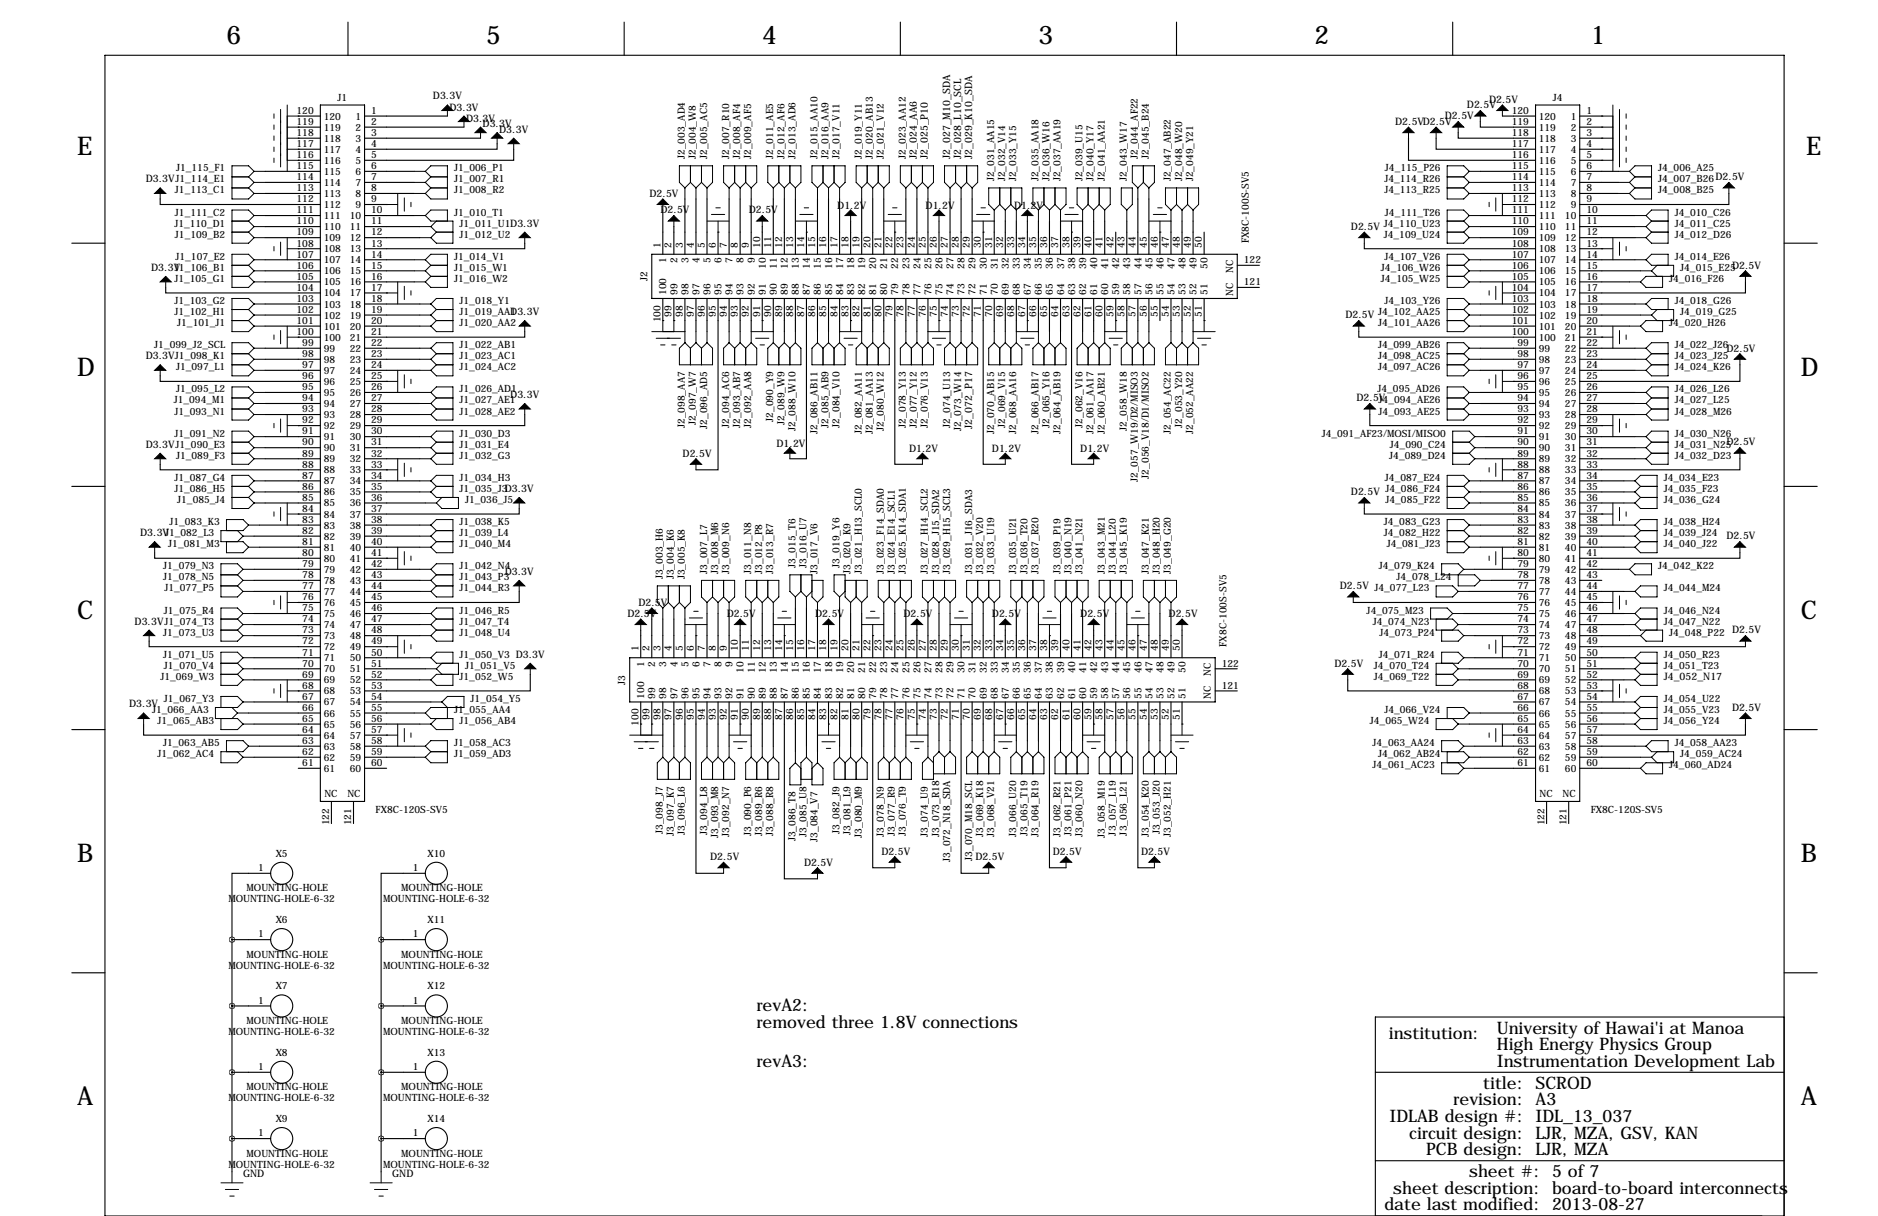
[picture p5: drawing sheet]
<svg xmlns="http://www.w3.org/2000/svg" width="432mm" height="279mm" viewBox="0 0 432 279" stroke-linecap="round" stroke-linejoin="round" font-family="sans-serif">
<defs><g id="words">
<g font-size="5.9">
<text x="52.1" y="10.2">6</text>
<text x="111.8" y="10.2">5</text>
<text x="175.3" y="10.2">4</text>
<text x="238.8" y="10.2">3</text>
<text x="302.3" y="10.2">2</text>
<text x="365.8" y="10.2">1</text>
<text x="17.8" y="35.6">E</text>
<text x="415.3" y="35.6">E</text>
<text x="17.8" y="86.4">D</text>
<text x="414" y="86.4">D</text>
<text x="17.8" y="142.2">C</text>
<text x="414" y="142.2">C</text>
<text x="17.8" y="198.1">B</text>
<text x="414" y="198.1">B</text>
<text x="17.8" y="254">A</text>
<text x="414" y="254">A</text>
</g>
<g font-size="4">
<text x="174" y="232.4">revA2:</text>
<text x="174" y="236.2">removed three 1.8V connections</text>
<text x="319.3" y="238.8">institution:</text>
<text x="344.2" y="237.5">University of Hawai'i at Manoa</text>
<text x="174" y="245.1">revA3:</text>
<text x="344.2" y="245.1">Instrumentation Development Lab</text>
<text x="344.2" y="241.3">High Energy Physics Group</text>
<text x="341" y="250.2">title: SCROD</text>
<text x="319.5" y="257.8">IDLAB design #: IDL_13_037</text>
<text x="334.2" y="254">revision: A3</text>
<text x="324" y="261.6">circuit design: LJR, MZA, GSV, KAN</text>
<text x="327.9" y="265.4">PCB design: LJR, MZA</text>
<text x="320.3" y="274.3">sheet description: board-to-board interconnects</text>
<text x="337.8" y="270.5">sheet #: 5 of 7</text>
<text x="318.3" y="278.1">date last modified: 2013-08-27</text>
</g>
<g font-size="2.4">
<text x="99.5" y="22.9">D3.3V</text>
<text x="342.4" y="23.6">D2.5V</text>
<text x="103.4" y="25.4">D3.3V</text>
<text x="107.2" y="27.9">D3.3V</text>
<text x="111" y="29.2">D3.3V</text>
<text x="320.8" y="28.7">D2.5VD2.5V</text>
<text x="332.2" y="27.4">D2.5V</text>
<text x="337.3" y="24.9">D2.5V</text>
<text x="114.8" y="30.5">D3.3V</text>
<text x="33.5" y="41.9">D3.3VJ1_114_E1</text>
<text x="210.8" y="36.6" transform="rotate(-90 210.8 36.6)">J2_024_AA6</text>
<text x="213.4" y="36.6" transform="rotate(-90 213.4 36.6)">J2_025_P10</text>
<text x="218.4" y="36.6" transform="rotate(-90 218.4 36.6)">J2_027_M10_SDA</text>
<text x="221" y="36.6" transform="rotate(-90 221 36.6)">J2_028_L10_SCL</text>
<text x="223.5" y="36.6" transform="rotate(-90 223.5 36.6)">J2_029_K10_SDA</text>
<text x="149.3" y="45.2">D2.5V</text>
<text x="151.9" y="49">D2.5V</text>
<text x="172.2" y="49">D2.5V</text>
<text x="192.5" y="48">D1.2V</text>
<text x="212.8" y="48">D1.2V</text>
<text x="233.1" y="48">D1.2V</text>
<text x="310.6" y="52.8">D2.5V</text>
<text x="34.8" y="62.2">D3.3V</text>
<text x="117.3" y="72.4">D3.3V</text>
<text x="309.3" y="73.2">D2.5V</text>
<text x="33.5" y="82.5">D3.3VJ1_098_K1</text>
<text x="397" y="80.8">D2.5V</text>
<text x="117.3" y="91.4">D3.3V</text>
<text x="311.9" y="92.2">D2.5V</text>
<text x="223.5" y="98.5" transform="rotate(-90 223.5 98.5)">J2_072_P17</text>
<text x="33.5" y="102.9">D3.3VJ1_090_E3</text>
<text x="156.9" y="104.9">D2.5V</text>
<text x="178.5" y="102.6">D1.2V</text>
<text x="209" y="103.9">D1.2V</text>
<text x="228.1" y="103.9">D1.2V</text>
<text x="248.4" y="103.9">D1.2V</text>
<text x="397" y="102.4">D2.5V</text>
<text x="310.6" y="113.8">D2.5V</text>
<text x="32.2" y="123.2">D3.3V</text>
<text x="397" y="124">D2.5V</text>
<text x="116.1" y="132.1">D3.3V</text>
<text x="308.1" y="135.4">D2.5V J4_077_L23</text>
<text x="31" y="143.5">D3.3VJ1_074_T3</text>
<text x="144.2" y="141.7">D2.5V</text>
<text x="146.8" y="139.2">D2.5V</text>
<text x="167.1" y="141.7">D2.5V</text>
<text x="187.4" y="141.7">D2.5V</text>
<text x="207.7" y="141.7">D2.5V</text>
<text x="228.1" y="141.7">D2.5V</text>
<text x="248.4" y="141.7">D2.5V</text>
<text x="268.7" y="141.7">D2.5V</text>
<text x="306.8" y="153.2">D2.5V</text>
<text x="382.5" y="156.2">J4_052_N17</text>
<text x="29.7" y="162.6">D3.3V</text>
<text x="398.2" y="163.3">D2.5V</text>
<text x="163.3" y="197.6">D2.5V</text>
<text x="202.7" y="196.3">D2.5V</text>
<text x="224.3" y="197.6">D2.5V</text>
<text x="242" y="196.3">D2.5V</text>
<text x="262.4" y="196.3">D2.5V</text>
<text x="184.9" y="198.9">D2.5V</text>
<text x="55.9" y="270.5">GND</text>
<text x="90.2" y="270.5">GND</text>
</g>
<g font-size="2.3">
<text x="77.6" y="23.1">J1</text>
<text x="357" y="23.1">J4</text>
<text x="68.2" y="28.7">119</text>
<text x="68.2" y="26.2">120</text>
<text x="74.4" y="27.5">120</text>
<text x="81.7" y="27.5">1</text>
<text x="85.3" y="26.2">1</text>
<text x="85.3" y="28.7">2</text>
<text x="347.6" y="28.7">119</text>
<text x="347.6" y="26.2">120</text>
<text x="353.8" y="27.5">120</text>
<text x="361.1" y="27.5">1</text>
<text x="364.7" y="26.2">1</text>
<text x="364.7" y="28.7">2</text>
<text x="68.2" y="33.8">117</text>
<text x="68.2" y="31.2">118</text>
<text x="74.4" y="35.1">117</text>
<text x="74.4" y="32.6">118</text>
<text x="74.4" y="30">119</text>
<text x="81.7" y="30">2</text>
<text x="81.7" y="32.6">3</text>
<text x="81.7" y="35.1">4</text>
<text x="85.3" y="31.2">3</text>
<text x="85.3" y="33.8">4</text>
<text x="347.6" y="33.8">117</text>
<text x="347.6" y="31.2">118</text>
<text x="353.8" y="35.1">117</text>
<text x="353.8" y="32.6">118</text>
<text x="353.8" y="30">119</text>
<text x="361.1" y="30">2</text>
<text x="361.1" y="32.6">3</text>
<text x="361.1" y="35.1">4</text>
<text x="364.7" y="31.2">3</text>
<text x="364.7" y="33.8">4</text>
<text x="40.5" y="39.4">J1_115_F1</text>
<text x="68.2" y="41.4">114</text>
<text x="68.2" y="38.9">115</text>
<text x="68.2" y="36.3">116</text>
<text x="74.4" y="40.2">115</text>
<text x="74.4" y="37.6">116</text>
<text x="81.7" y="37.6">5</text>
<text x="81.7" y="40.2">6</text>
<text x="85.3" y="36.3">5</text>
<text x="85.3" y="38.9">6</text>
<text x="85.3" y="41.4">7</text>
<text x="104.4" y="39.4">J1_006_P1</text>
<text x="104.4" y="41.9">J1_007_R1</text>
<text x="157.5" y="36.6" transform="rotate(-90 157.5 36.6)">J2_003_AD4</text>
<text x="160" y="36.6" transform="rotate(-90 160 36.6)">J2_004_W8</text>
<text x="162.6" y="36.6" transform="rotate(-90 162.6 36.6)">J2_005_AC5</text>
<text x="167.6" y="36.6" transform="rotate(-90 167.6 36.6)">J2_007_R10</text>
<text x="170.2" y="36.6" transform="rotate(-90 170.2 36.6)">J2_008_AF4</text>
<text x="172.7" y="36.6" transform="rotate(-90 172.7 36.6)">J2_009_AF5</text>
<text x="177.8" y="36.6" transform="rotate(-90 177.8 36.6)">J2_011_AE5</text>
<text x="180.3" y="36.6" transform="rotate(-90 180.3 36.6)">J2_012_AF6</text>
<text x="182.9" y="36.6" transform="rotate(-90 182.9 36.6)">J2_013_AD6</text>
<text x="188" y="36.6" transform="rotate(-90 188 36.6)">J2_015_AA10</text>
<text x="190.5" y="36.6" transform="rotate(-90 190.5 36.6)">J2_016_AA9</text>
<text x="193" y="36.6" transform="rotate(-90 193 36.6)">J2_017_V11</text>
<text x="198.1" y="36.6" transform="rotate(-90 198.1 36.6)">J2_019_Y11</text>
<text x="200.7" y="36.6" transform="rotate(-90 200.7 36.6)">J2_020_AB13</text>
<text x="203.2" y="36.6" transform="rotate(-90 203.2 36.6)">J2_021_V12</text>
<text x="208.3" y="36.6" transform="rotate(-90 208.3 36.6)">J2_023_AA12</text>
<text x="228.6" y="41.7" transform="rotate(-90 228.6 41.7)">J2_031_AA15</text>
<text x="231.1" y="41.7" transform="rotate(-90 231.1 41.7)">J2_032_V14</text>
<text x="233.7" y="41.7" transform="rotate(-90 233.7 41.7)">J2_033_Y15</text>
<text x="238.8" y="41.7" transform="rotate(-90 238.8 41.7)">J2_035_AA18</text>
<text x="241.3" y="41.7" transform="rotate(-90 241.3 41.7)">J2_036_W16</text>
<text x="243.8" y="41.7" transform="rotate(-90 243.8 41.7)">J2_037_AA19</text>
<text x="248.9" y="41.7" transform="rotate(-90 248.9 41.7)">J2_039_U15</text>
<text x="251.5" y="41.7" transform="rotate(-90 251.5 41.7)">J2_040_Y17</text>
<text x="254" y="41.7" transform="rotate(-90 254 41.7)">J2_041_AA21</text>
<text x="259.1" y="41.7" transform="rotate(-90 259.1 41.7)">J2_043_W17</text>
<text x="261.6" y="36.6" transform="rotate(-90 261.6 36.6)">J2_044_AF22</text>
<text x="264.2" y="36.6" transform="rotate(-90 264.2 36.6)">J2_045_B24</text>
<text x="269.2" y="41.7" transform="rotate(-90 269.2 41.7)">J2_047_AB22</text>
<text x="271.8" y="41.7" transform="rotate(-90 271.8 41.7)">J2_048_W20</text>
<text x="274.3" y="41.7" transform="rotate(-90 274.3 41.7)">J2_049_Y21</text>
<text x="318.3" y="41.9">J4_114_R26</text>
<text x="318.4" y="39.4">J4_115_P26</text>
<text x="347.6" y="41.4">114</text>
<text x="347.6" y="38.9">115</text>
<text x="347.6" y="36.3">116</text>
<text x="353.8" y="40.2">115</text>
<text x="353.8" y="37.6">116</text>
<text x="361.1" y="37.6">5</text>
<text x="361.1" y="40.2">6</text>
<text x="364.7" y="36.3">5</text>
<text x="364.7" y="38.9">6</text>
<text x="364.7" y="41.4">7</text>
<text x="381.3" y="39.4">J4_006_A25</text>
<text x="381.3" y="41.9">J4_007_B26D2.5V</text>
<text x="40.2" y="44.4">J1_113_C1</text>
<text x="68.2" y="46.5">112</text>
<text x="68.2" y="43.9">113</text>
<text x="74.4" y="47.8">112</text>
<text x="74.4" y="45.3">113</text>
<text x="74.4" y="42.7">114</text>
<text x="81.7" y="42.7">7</text>
<text x="81.7" y="45.3">8</text>
<text x="81.7" y="47.8">9</text>
<text x="85.3" y="43.9">8</text>
<text x="85.3" y="46.5">9</text>
<text x="104.4" y="44.4">J1_008_R2</text>
<text x="318.3" y="44.4">J4_113_R25</text>
<text x="347.6" y="46.5">112</text>
<text x="347.6" y="43.9">113</text>
<text x="353.8" y="47.8">112</text>
<text x="353.8" y="45.3">113</text>
<text x="353.8" y="42.7">114</text>
<text x="361.1" y="42.7">7</text>
<text x="361.1" y="45.3">8</text>
<text x="361.1" y="47.8">9</text>
<text x="364.7" y="43.9">8</text>
<text x="364.7" y="46.5">9</text>
<text x="381.3" y="44.4">J4_008_B25</text>
<text x="40.1" y="52.1">J1_110_D1</text>
<text x="40.2" y="49.5">J1_111_C2</text>
<text x="68.2" y="51.6">110</text>
<text x="68.2" y="49">111</text>
<text x="74.4" y="52.9">110</text>
<text x="74.4" y="50.3">111</text>
<text x="80.4" y="50.3">10</text>
<text x="80.4" y="52.9">11</text>
<text x="85.3" y="49">10</text>
<text x="85.3" y="51.6">11</text>
<text x="104.4" y="49.5">J1_010_T1</text>
<text x="105.7" y="52.1">J1_011_U1D3.3V</text>
<text x="318.2" y="52.1">J4_110_U23</text>
<text x="318.4" y="49.5">J4_111_T26</text>
<text x="347.6" y="51.6">110</text>
<text x="347.6" y="49">111</text>
<text x="353.8" y="52.9">110</text>
<text x="353.8" y="50.3">111</text>
<text x="359.8" y="50.3">10</text>
<text x="359.8" y="52.9">11</text>
<text x="364.7" y="49">10</text>
<text x="364.7" y="51.6">11</text>
<text x="385.1" y="49.5">J4_010_C26</text>
<text x="385.1" y="52.1">J4_011_C25</text>
<text x="40.2" y="54.6">J1_109_B2</text>
<text x="40.4" y="59.7">J1_107_E2</text>
<text x="68.2" y="59.2">107</text>
<text x="68.2" y="56.6">108</text>
<text x="68.2" y="54.1">109</text>
<text x="74.4" y="58">108</text>
<text x="74.4" y="55.4">109</text>
<text x="80.4" y="55.4">12</text>
<text x="80.4" y="58">13</text>
<text x="85.3" y="54.1">12</text>
<text x="85.3" y="56.6">13</text>
<text x="85.3" y="59.2">14</text>
<text x="104.4" y="59.7">J1_014_V1</text>
<text x="105.7" y="54.6">J1_012_U2</text>
<text x="151.9" y="56.9" transform="rotate(-90 151.9 56.9)">1</text>
<text x="154.4" y="56.9" transform="rotate(-90 154.4 56.9)">2</text>
<text x="157" y="56.9" transform="rotate(-90 157 56.9)">3</text>
<text x="159.5" y="56.9" transform="rotate(-90 159.5 56.9)">4</text>
<text x="162.1" y="56.9" transform="rotate(-90 162.1 56.9)">5</text>
<text x="164.6" y="56.9" transform="rotate(-90 164.6 56.9)">6</text>
<text x="167.1" y="56.9" transform="rotate(-90 167.1 56.9)">7</text>
<text x="169.7" y="56.9" transform="rotate(-90 169.7 56.9)">8</text>
<text x="172.2" y="56.9" transform="rotate(-90 172.2 56.9)">9</text>
<text x="174.8" y="56.9" transform="rotate(-90 174.8 56.9)">10</text>
<text x="177.3" y="56.9" transform="rotate(-90 177.3 56.9)">11</text>
<text x="179.8" y="56.9" transform="rotate(-90 179.8 56.9)">12</text>
<text x="182.4" y="56.9" transform="rotate(-90 182.4 56.9)">13</text>
<text x="184.9" y="56.9" transform="rotate(-90 184.9 56.9)">14</text>
<text x="187.5" y="56.9" transform="rotate(-90 187.5 56.9)">15</text>
<text x="190" y="56.9" transform="rotate(-90 190 56.9)">16</text>
<text x="192.5" y="56.9" transform="rotate(-90 192.5 56.9)">17</text>
<text x="195.1" y="56.9" transform="rotate(-90 195.1 56.9)">18</text>
<text x="197.6" y="56.9" transform="rotate(-90 197.6 56.9)">19</text>
<text x="200.2" y="56.9" transform="rotate(-90 200.2 56.9)">20</text>
<text x="202.7" y="56.9" transform="rotate(-90 202.7 56.9)">21</text>
<text x="205.2" y="56.9" transform="rotate(-90 205.2 56.9)">22</text>
<text x="207.8" y="56.9" transform="rotate(-90 207.8 56.9)">23</text>
<text x="210.3" y="56.9" transform="rotate(-90 210.3 56.9)">24</text>
<text x="212.9" y="56.9" transform="rotate(-90 212.9 56.9)">25</text>
<text x="215.4" y="56.9" transform="rotate(-90 215.4 56.9)">26</text>
<text x="217.9" y="56.9" transform="rotate(-90 217.9 56.9)">27</text>
<text x="220.5" y="56.9" transform="rotate(-90 220.5 56.9)">28</text>
<text x="223" y="56.9" transform="rotate(-90 223 56.9)">29</text>
<text x="225.6" y="56.9" transform="rotate(-90 225.6 56.9)">30</text>
<text x="228.1" y="56.9" transform="rotate(-90 228.1 56.9)">31</text>
<text x="230.6" y="56.9" transform="rotate(-90 230.6 56.9)">32</text>
<text x="233.2" y="56.9" transform="rotate(-90 233.2 56.9)">33</text>
<text x="235.7" y="56.9" transform="rotate(-90 235.7 56.9)">34</text>
<text x="238.3" y="56.9" transform="rotate(-90 238.3 56.9)">35</text>
<text x="240.8" y="56.9" transform="rotate(-90 240.8 56.9)">36</text>
<text x="243.3" y="56.9" transform="rotate(-90 243.3 56.9)">37</text>
<text x="245.9" y="56.9" transform="rotate(-90 245.9 56.9)">38</text>
<text x="248.4" y="56.9" transform="rotate(-90 248.4 56.9)">39</text>
<text x="251" y="56.9" transform="rotate(-90 251 56.9)">40</text>
<text x="253.5" y="56.9" transform="rotate(-90 253.5 56.9)">41</text>
<text x="256" y="56.9" transform="rotate(-90 256 56.9)">42</text>
<text x="258.6" y="56.9" transform="rotate(-90 258.6 56.9)">43</text>
<text x="261.1" y="56.9" transform="rotate(-90 261.1 56.9)">44</text>
<text x="263.7" y="56.9" transform="rotate(-90 263.7 56.9)">45</text>
<text x="266.2" y="56.9" transform="rotate(-90 266.2 56.9)">46</text>
<text x="268.7" y="56.9" transform="rotate(-90 268.7 56.9)">47</text>
<text x="271.3" y="56.9" transform="rotate(-90 271.3 56.9)">48</text>
<text x="273.8" y="56.9" transform="rotate(-90 273.8 56.9)">49</text>
<text x="276.4" y="56.9" transform="rotate(-90 276.4 56.9)">50</text>
<text x="287.1" y="55.9" transform="rotate(-90 287.1 55.9)">FX8C-100S-SV5</text>
<text x="318.2" y="54.6">J4_109_U24</text>
<text x="318.3" y="59.7">J4_107_V26</text>
<text x="347.6" y="59.2">107</text>
<text x="347.6" y="56.6">108</text>
<text x="347.6" y="54.1">109</text>
<text x="353.8" y="58">108</text>
<text x="353.8" y="55.4">109</text>
<text x="359.8" y="55.4">12</text>
<text x="359.8" y="58">13</text>
<text x="364.7" y="54.1">12</text>
<text x="364.7" y="56.6">13</text>
<text x="364.7" y="59.2">14</text>
<text x="385.1" y="54.6">J4_012_D26</text>
<text x="385.1" y="59.7">J4_014_E26</text>
<text x="40.1" y="64.8">J1_105_G1</text>
<text x="40.2" y="62.2">J1_106_B1</text>
<text x="68.2" y="64.3">105</text>
<text x="68.2" y="61.7">106</text>
<text x="74.4" y="65.6">105</text>
<text x="74.4" y="63">106</text>
<text x="74.4" y="60.5">107</text>
<text x="80.4" y="60.5">14</text>
<text x="80.4" y="63">15</text>
<text x="80.4" y="65.6">16</text>
<text x="85.3" y="61.7">15</text>
<text x="85.3" y="64.3">16</text>
<text x="104.4" y="62.2">J1_015_W1</text>
<text x="104.4" y="64.8">J1_016_W2</text>
<text x="148.8" y="64.6" transform="rotate(-90 148.8 64.6)">J2</text>
<text x="153.2" y="60.5" transform="rotate(-90 153.2 60.5)">1</text>
<text x="155.7" y="60.5" transform="rotate(-90 155.7 60.5)">2</text>
<text x="158.3" y="60.5" transform="rotate(-90 158.3 60.5)">3</text>
<text x="160.8" y="60.5" transform="rotate(-90 160.8 60.5)">4</text>
<text x="163.4" y="60.5" transform="rotate(-90 163.4 60.5)">5</text>
<text x="165.9" y="60.5" transform="rotate(-90 165.9 60.5)">6</text>
<text x="168.4" y="60.5" transform="rotate(-90 168.4 60.5)">7</text>
<text x="171" y="60.5" transform="rotate(-90 171 60.5)">8</text>
<text x="173.5" y="60.5" transform="rotate(-90 173.5 60.5)">9</text>
<text x="176.1" y="61.8" transform="rotate(-90 176.1 61.8)">10</text>
<text x="178.6" y="61.8" transform="rotate(-90 178.6 61.8)">11</text>
<text x="181.1" y="61.8" transform="rotate(-90 181.1 61.8)">12</text>
<text x="183.7" y="61.8" transform="rotate(-90 183.7 61.8)">13</text>
<text x="186.2" y="61.8" transform="rotate(-90 186.2 61.8)">14</text>
<text x="188.8" y="61.8" transform="rotate(-90 188.8 61.8)">15</text>
<text x="191.3" y="61.8" transform="rotate(-90 191.3 61.8)">16</text>
<text x="193.8" y="61.8" transform="rotate(-90 193.8 61.8)">17</text>
<text x="196.4" y="61.8" transform="rotate(-90 196.4 61.8)">18</text>
<text x="198.9" y="61.8" transform="rotate(-90 198.9 61.8)">19</text>
<text x="201.5" y="61.8" transform="rotate(-90 201.5 61.8)">20</text>
<text x="204" y="61.8" transform="rotate(-90 204 61.8)">21</text>
<text x="206.5" y="61.8" transform="rotate(-90 206.5 61.8)">22</text>
<text x="209.1" y="61.8" transform="rotate(-90 209.1 61.8)">23</text>
<text x="211.6" y="61.8" transform="rotate(-90 211.6 61.8)">24</text>
<text x="214.2" y="61.8" transform="rotate(-90 214.2 61.8)">25</text>
<text x="216.7" y="61.8" transform="rotate(-90 216.7 61.8)">26</text>
<text x="219.2" y="61.8" transform="rotate(-90 219.2 61.8)">27</text>
<text x="221.8" y="61.8" transform="rotate(-90 221.8 61.8)">28</text>
<text x="224.3" y="61.8" transform="rotate(-90 224.3 61.8)">29</text>
<text x="226.9" y="61.8" transform="rotate(-90 226.9 61.8)">30</text>
<text x="229.4" y="61.8" transform="rotate(-90 229.4 61.8)">31</text>
<text x="231.9" y="61.8" transform="rotate(-90 231.9 61.8)">32</text>
<text x="234.5" y="61.8" transform="rotate(-90 234.5 61.8)">33</text>
<text x="237" y="61.8" transform="rotate(-90 237 61.8)">34</text>
<text x="239.6" y="61.8" transform="rotate(-90 239.6 61.8)">35</text>
<text x="242.1" y="61.8" transform="rotate(-90 242.1 61.8)">36</text>
<text x="244.6" y="61.8" transform="rotate(-90 244.6 61.8)">37</text>
<text x="247.2" y="61.8" transform="rotate(-90 247.2 61.8)">38</text>
<text x="249.7" y="61.8" transform="rotate(-90 249.7 61.8)">39</text>
<text x="252.3" y="61.8" transform="rotate(-90 252.3 61.8)">40</text>
<text x="254.8" y="61.8" transform="rotate(-90 254.8 61.8)">41</text>
<text x="257.3" y="61.8" transform="rotate(-90 257.3 61.8)">42</text>
<text x="259.9" y="61.8" transform="rotate(-90 259.9 61.8)">43</text>
<text x="262.4" y="61.8" transform="rotate(-90 262.4 61.8)">44</text>
<text x="265" y="61.8" transform="rotate(-90 265 61.8)">45</text>
<text x="267.5" y="61.8" transform="rotate(-90 267.5 61.8)">46</text>
<text x="270" y="61.8" transform="rotate(-90 270 61.8)">47</text>
<text x="272.6" y="61.8" transform="rotate(-90 272.6 61.8)">48</text>
<text x="275.1" y="61.8" transform="rotate(-90 275.1 61.8)">49</text>
<text x="277.7" y="61.8" transform="rotate(-90 277.7 61.8)">50</text>
<text x="283.5" y="62.6" transform="rotate(-90 283.5 62.6)">NC</text>
<text x="286" y="65.5">121</text>
<text x="286" y="60.5">122</text>
<text x="317.5" y="62.2">J4_106_W26</text>
<text x="317.5" y="64.8">J4_105_W25</text>
<text x="347.6" y="64.3">105</text>
<text x="347.6" y="61.7">106</text>
<text x="353.8" y="65.6">105</text>
<text x="353.8" y="63">106</text>
<text x="353.8" y="60.5">107</text>
<text x="359.8" y="60.5">14</text>
<text x="359.8" y="63">15</text>
<text x="359.8" y="65.6">16</text>
<text x="364.7" y="61.7">15</text>
<text x="364.7" y="64.3">16</text>
<text x="383.8" y="64.8">J4_016_F26</text>
<text x="386.3" y="62.2">J4_015_E25D2.5V</text>
<text x="40.1" y="69.8">J1_103_G2</text>
<text x="68.2" y="71.9">102</text>
<text x="68.2" y="69.3">103</text>
<text x="68.2" y="66.8">104</text>
<text x="74.4" y="70.7">103</text>
<text x="74.4" y="68.1">104</text>
<text x="80.4" y="68.1">17</text>
<text x="80.4" y="70.7">18</text>
<text x="85.3" y="66.8">17</text>
<text x="85.3" y="69.3">18</text>
<text x="85.3" y="71.9">19</text>
<text x="105.7" y="69.8">J1_018_Y1</text>
<text x="153.2" y="67.8" transform="rotate(-90 153.2 67.8)">100</text>
<text x="155.7" y="67.8" transform="rotate(-90 155.7 67.8)">99</text>
<text x="158.3" y="67.8" transform="rotate(-90 158.3 67.8)">98</text>
<text x="160.8" y="67.8" transform="rotate(-90 160.8 67.8)">97</text>
<text x="163.4" y="67.8" transform="rotate(-90 163.4 67.8)">96</text>
<text x="165.9" y="67.8" transform="rotate(-90 165.9 67.8)">95</text>
<text x="168.4" y="67.8" transform="rotate(-90 168.4 67.8)">94</text>
<text x="171" y="67.8" transform="rotate(-90 171 67.8)">93</text>
<text x="173.5" y="67.8" transform="rotate(-90 173.5 67.8)">92</text>
<text x="176.1" y="67.8" transform="rotate(-90 176.1 67.8)">91</text>
<text x="178.6" y="67.8" transform="rotate(-90 178.6 67.8)">90</text>
<text x="181.1" y="67.8" transform="rotate(-90 181.1 67.8)">89</text>
<text x="183.7" y="67.8" transform="rotate(-90 183.7 67.8)">88</text>
<text x="186.2" y="67.8" transform="rotate(-90 186.2 67.8)">87</text>
<text x="188.8" y="67.8" transform="rotate(-90 188.8 67.8)">86</text>
<text x="191.3" y="67.8" transform="rotate(-90 191.3 67.8)">85</text>
<text x="193.8" y="67.8" transform="rotate(-90 193.8 67.8)">84</text>
<text x="196.4" y="67.8" transform="rotate(-90 196.4 67.8)">83</text>
<text x="198.9" y="67.8" transform="rotate(-90 198.9 67.8)">82</text>
<text x="201.5" y="67.8" transform="rotate(-90 201.5 67.8)">81</text>
<text x="204" y="67.8" transform="rotate(-90 204 67.8)">80</text>
<text x="206.5" y="67.8" transform="rotate(-90 206.5 67.8)">79</text>
<text x="209.1" y="67.8" transform="rotate(-90 209.1 67.8)">78</text>
<text x="211.6" y="67.8" transform="rotate(-90 211.6 67.8)">77</text>
<text x="214.2" y="67.8" transform="rotate(-90 214.2 67.8)">76</text>
<text x="216.7" y="67.8" transform="rotate(-90 216.7 67.8)">75</text>
<text x="219.2" y="67.8" transform="rotate(-90 219.2 67.8)">74</text>
<text x="221.8" y="67.8" transform="rotate(-90 221.8 67.8)">73</text>
<text x="224.3" y="67.8" transform="rotate(-90 224.3 67.8)">72</text>
<text x="226.9" y="67.8" transform="rotate(-90 226.9 67.8)">71</text>
<text x="229.4" y="67.8" transform="rotate(-90 229.4 67.8)">70</text>
<text x="231.9" y="67.8" transform="rotate(-90 231.9 67.8)">69</text>
<text x="234.5" y="67.8" transform="rotate(-90 234.5 67.8)">68</text>
<text x="237" y="67.8" transform="rotate(-90 237 67.8)">67</text>
<text x="239.6" y="67.8" transform="rotate(-90 239.6 67.8)">66</text>
<text x="242.1" y="67.8" transform="rotate(-90 242.1 67.8)">65</text>
<text x="244.6" y="67.8" transform="rotate(-90 244.6 67.8)">64</text>
<text x="247.2" y="67.8" transform="rotate(-90 247.2 67.8)">63</text>
<text x="249.7" y="67.8" transform="rotate(-90 249.7 67.8)">62</text>
<text x="252.3" y="67.8" transform="rotate(-90 252.3 67.8)">61</text>
<text x="254.8" y="67.8" transform="rotate(-90 254.8 67.8)">60</text>
<text x="257.3" y="67.8" transform="rotate(-90 257.3 67.8)">59</text>
<text x="259.9" y="67.8" transform="rotate(-90 259.9 67.8)">58</text>
<text x="262.4" y="67.8" transform="rotate(-90 262.4 67.8)">57</text>
<text x="265" y="67.8" transform="rotate(-90 265 67.8)">56</text>
<text x="267.5" y="67.8" transform="rotate(-90 267.5 67.8)">55</text>
<text x="270" y="67.8" transform="rotate(-90 270 67.8)">54</text>
<text x="272.6" y="67.8" transform="rotate(-90 272.6 67.8)">53</text>
<text x="275.1" y="67.8" transform="rotate(-90 275.1 67.8)">52</text>
<text x="277.7" y="67.8" transform="rotate(-90 277.7 67.8)">51</text>
<text x="283.5" y="67.9" transform="rotate(-90 283.5 67.9)">NC</text>
<text x="318.3" y="69.8">J4_103_Y26</text>
<text x="347.6" y="71.9">102</text>
<text x="347.6" y="69.3">103</text>
<text x="347.6" y="66.8">104</text>
<text x="353.8" y="70.7">103</text>
<text x="353.8" y="68.1">104</text>
<text x="359.8" y="68.1">17</text>
<text x="359.8" y="70.7">18</text>
<text x="364.7" y="66.8">17</text>
<text x="364.7" y="69.3">18</text>
<text x="364.7" y="71.9">19</text>
<text x="385.1" y="69.8">J4_018_G26</text>
<text x="40.1" y="72.4">J1_102_H1</text>
<text x="40.7" y="74.9">J1_101_J1</text>
<text x="68.2" y="77">100</text>
<text x="68.2" y="74.4">101</text>
<text x="74.4" y="75.7">101</text>
<text x="74.4" y="73.2">102</text>
<text x="80.4" y="73.2">19</text>
<text x="80.4" y="75.7">20</text>
<text x="85.3" y="74.4">20</text>
<text x="85.3" y="77">21</text>
<text x="105.7" y="72.4">J1_019_AA1</text>
<text x="105.7" y="74.9">J1_020_AA2</text>
<text x="151.9" y="74.1" transform="rotate(-90 151.9 74.1)">100</text>
<text x="154.4" y="72.7" transform="rotate(-90 154.4 72.7)">99</text>
<text x="157" y="72.7" transform="rotate(-90 157 72.7)">98</text>
<text x="159.5" y="72.7" transform="rotate(-90 159.5 72.7)">97</text>
<text x="162.1" y="72.7" transform="rotate(-90 162.1 72.7)">96</text>
<text x="164.6" y="72.7" transform="rotate(-90 164.6 72.7)">95</text>
<text x="167.1" y="72.7" transform="rotate(-90 167.1 72.7)">94</text>
<text x="169.7" y="72.7" transform="rotate(-90 169.7 72.7)">93</text>
<text x="172.2" y="72.7" transform="rotate(-90 172.2 72.7)">92</text>
<text x="174.8" y="72.7" transform="rotate(-90 174.8 72.7)">91</text>
<text x="177.3" y="72.7" transform="rotate(-90 177.3 72.7)">90</text>
<text x="179.8" y="72.7" transform="rotate(-90 179.8 72.7)">89</text>
<text x="182.4" y="72.7" transform="rotate(-90 182.4 72.7)">88</text>
<text x="184.9" y="72.7" transform="rotate(-90 184.9 72.7)">87</text>
<text x="187.5" y="72.7" transform="rotate(-90 187.5 72.7)">86</text>
<text x="190" y="72.7" transform="rotate(-90 190 72.7)">85</text>
<text x="192.5" y="72.7" transform="rotate(-90 192.5 72.7)">84</text>
<text x="195.1" y="72.7" transform="rotate(-90 195.1 72.7)">83</text>
<text x="197.6" y="72.7" transform="rotate(-90 197.6 72.7)">82</text>
<text x="200.2" y="72.7" transform="rotate(-90 200.2 72.7)">81</text>
<text x="202.7" y="72.7" transform="rotate(-90 202.7 72.7)">80</text>
<text x="205.2" y="72.7" transform="rotate(-90 205.2 72.7)">79</text>
<text x="207.8" y="72.7" transform="rotate(-90 207.8 72.7)">78</text>
<text x="210.3" y="72.7" transform="rotate(-90 210.3 72.7)">77</text>
<text x="212.9" y="72.7" transform="rotate(-90 212.9 72.7)">76</text>
<text x="215.4" y="72.7" transform="rotate(-90 215.4 72.7)">75</text>
<text x="217.9" y="72.7" transform="rotate(-90 217.9 72.7)">74</text>
<text x="220.5" y="72.7" transform="rotate(-90 220.5 72.7)">73</text>
<text x="223" y="72.7" transform="rotate(-90 223 72.7)">72</text>
<text x="225.6" y="72.7" transform="rotate(-90 225.6 72.7)">71</text>
<text x="228.1" y="72.7" transform="rotate(-90 228.1 72.7)">70</text>
<text x="230.6" y="72.7" transform="rotate(-90 230.6 72.7)">69</text>
<text x="233.2" y="72.7" transform="rotate(-90 233.2 72.7)">68</text>
<text x="235.7" y="72.7" transform="rotate(-90 235.7 72.7)">67</text>
<text x="238.3" y="72.7" transform="rotate(-90 238.3 72.7)">66</text>
<text x="240.8" y="72.7" transform="rotate(-90 240.8 72.7)">65</text>
<text x="243.3" y="72.7" transform="rotate(-90 243.3 72.7)">64</text>
<text x="245.9" y="72.7" transform="rotate(-90 245.9 72.7)">63</text>
<text x="248.4" y="72.7" transform="rotate(-90 248.4 72.7)">62</text>
<text x="251" y="72.7" transform="rotate(-90 251 72.7)">61</text>
<text x="253.5" y="72.7" transform="rotate(-90 253.5 72.7)">60</text>
<text x="256" y="72.7" transform="rotate(-90 256 72.7)">59</text>
<text x="258.6" y="72.7" transform="rotate(-90 258.6 72.7)">58</text>
<text x="261.1" y="72.7" transform="rotate(-90 261.1 72.7)">57</text>
<text x="263.7" y="72.7" transform="rotate(-90 263.7 72.7)">56</text>
<text x="266.2" y="72.7" transform="rotate(-90 266.2 72.7)">55</text>
<text x="268.7" y="72.7" transform="rotate(-90 268.7 72.7)">54</text>
<text x="271.3" y="72.7" transform="rotate(-90 271.3 72.7)">53</text>
<text x="273.8" y="72.7" transform="rotate(-90 273.8 72.7)">52</text>
<text x="276.4" y="72.7" transform="rotate(-90 276.4 72.7)">51</text>
<text x="316.9" y="72.4">J4_102_AA25</text>
<text x="316.9" y="74.9">J4_101_AA26</text>
<text x="347.6" y="77">100</text>
<text x="347.6" y="74.4">101</text>
<text x="353.8" y="75.7">101</text>
<text x="353.8" y="73.2">102</text>
<text x="359.8" y="73.2">19</text>
<text x="359.8" y="75.7">20</text>
<text x="364.7" y="74.4">20</text>
<text x="364.7" y="77">21</text>
<text x="383.8" y="74.9">J4_020_H26</text>
<text x="386.3" y="72.4">J4_019_G25</text>
<text x="35.5" y="80">J1_099_J2_SCL</text>
<text x="69.5" y="82">98</text>
<text x="69.5" y="79.5">99</text>
<text x="74.4" y="83.4">98</text>
<text x="74.4" y="80.8">99</text>
<text x="74.4" y="78.3">100</text>
<text x="80.4" y="78.3">21</text>
<text x="80.4" y="80.8">22</text>
<text x="80.4" y="83.4">23</text>
<text x="85.3" y="79.5">22</text>
<text x="85.3" y="82">23</text>
<text x="105.7" y="80">J1_022_AB1</text>
<text x="105.7" y="82.5">J1_023_AC1</text>
<text x="316.9" y="80">J4_099_AB26</text>
<text x="316.9" y="82.5">J4_098_AC25</text>
<text x="348.9" y="82">98</text>
<text x="348.9" y="79.5">99</text>
<text x="353.8" y="83.4">98</text>
<text x="353.8" y="80.8">99</text>
<text x="353.8" y="78.3">100</text>
<text x="359.8" y="78.3">21</text>
<text x="359.8" y="80.8">22</text>
<text x="359.8" y="83.4">23</text>
<text x="364.7" y="79.5">22</text>
<text x="364.7" y="82">23</text>
<text x="385.1" y="80">J4_022_J26</text>
<text x="385.1" y="82.5">J4_023_J25</text>
<text x="40.5" y="85.1">J1_097_L1</text>
<text x="69.5" y="89.7">95</text>
<text x="69.5" y="87.1">96</text>
<text x="69.5" y="84.6">97</text>
<text x="74.4" y="88.4">96</text>
<text x="74.4" y="85.9">97</text>
<text x="80.4" y="85.9">24</text>
<text x="80.4" y="88.4">25</text>
<text x="85.3" y="84.6">24</text>
<text x="85.3" y="87.1">25</text>
<text x="85.3" y="89.7">26</text>
<text x="105.7" y="85.1">J1_024_AC2</text>
<text x="316.9" y="85.1">J4_097_AC26</text>
<text x="348.9" y="89.7">95</text>
<text x="348.9" y="87.1">96</text>
<text x="348.9" y="84.6">97</text>
<text x="353.8" y="88.4">96</text>
<text x="353.8" y="85.9">97</text>
<text x="359.8" y="85.9">24</text>
<text x="359.8" y="88.4">25</text>
<text x="364.7" y="84.6">24</text>
<text x="364.7" y="87.1">25</text>
<text x="364.7" y="89.7">26</text>
<text x="385.1" y="85.1">J4_024_K26</text>
<text x="40" y="92.7">J1_094_M1</text>
<text x="40.1" y="95.2">J1_093_N1</text>
<text x="40.5" y="90.2">J1_095_L2</text>
<text x="69.5" y="94.7">93</text>
<text x="69.5" y="92.2">94</text>
<text x="74.4" y="93.5">94</text>
<text x="74.4" y="91">95</text>
<text x="80.4" y="91">26</text>
<text x="80.4" y="93.5">27</text>
<text x="85.3" y="92.2">27</text>
<text x="85.3" y="94.7">28</text>
<text x="105.7" y="90.2">J1_026_AD1</text>
<text x="105.7" y="92.7">J1_027_AE1</text>
<text x="105.7" y="95.2">J1_028_AE2</text>
<text x="316.7" y="90.2">J4_095_AD26</text>
<text x="317" y="92.7">J4_094_AE26</text>
<text x="317" y="95.2">J4_093_AE25</text>
<text x="348.9" y="94.7">93</text>
<text x="348.9" y="92.2">94</text>
<text x="353.8" y="93.5">94</text>
<text x="353.8" y="91">95</text>
<text x="359.8" y="91">26</text>
<text x="359.8" y="93.5">27</text>
<text x="364.7" y="92.2">27</text>
<text x="364.7" y="94.7">28</text>
<text x="385.1" y="90.2">J4_026_L26</text>
<text x="385.1" y="92.7">J4_027_L25</text>
<text x="385.1" y="95.2">J4_028_M26</text>
<text x="40.1" y="100.3">J1_091_N2</text>
<text x="69.5" y="99.8">91</text>
<text x="69.5" y="97.3">92</text>
<text x="74.4" y="101.1">91</text>
<text x="74.4" y="98.6">92</text>
<text x="74.4" y="96.1">93</text>
<text x="80.4" y="96.1">28</text>
<text x="80.4" y="98.6">29</text>
<text x="80.4" y="101.1">30</text>
<text x="85.3" y="97.3">29</text>
<text x="85.3" y="99.8">30</text>
<text x="105.7" y="100.3">J1_030_D3</text>
<text x="157.5" y="98.4" transform="rotate(-90 157.5 98.4)">J2_098_AA7</text>
<text x="160" y="97.7" transform="rotate(-90 160 97.7)">J2_097_W7</text>
<text x="162.6" y="98.5" transform="rotate(-90 162.6 98.5)">J2_096_AD5</text>
<text x="167.6" y="98.4" transform="rotate(-90 167.6 98.4)">J2_094_AC6</text>
<text x="170.2" y="98.4" transform="rotate(-90 170.2 98.4)">J2_093_AB7</text>
<text x="172.7" y="98.4" transform="rotate(-90 172.7 98.4)">J2_092_AA8</text>
<text x="177.8" y="96.9" transform="rotate(-90 177.8 96.9)">J2_090_Y9</text>
<text x="180.3" y="97.7" transform="rotate(-90 180.3 97.7)">J2_089_W9</text>
<text x="182.9" y="99" transform="rotate(-90 182.9 99)">J2_088_W10</text>
<text x="188" y="99.7" transform="rotate(-90 188 99.7)">J2_086_AB11</text>
<text x="190.5" y="98.4" transform="rotate(-90 190.5 98.4)">J2_085_AB9</text>
<text x="193" y="98.3" transform="rotate(-90 193 98.3)">J2_084_V10</text>
<text x="198.1" y="99.7" transform="rotate(-90 198.1 99.7)">J2_082_AA11</text>
<text x="200.7" y="99.7" transform="rotate(-90 200.7 99.7)">J2_081_AA13</text>
<text x="203.2" y="99" transform="rotate(-90 203.2 99)">J2_080_W12</text>
<text x="208.3" y="98.3" transform="rotate(-90 208.3 98.3)">J2_078_Y13</text>
<text x="210.8" y="98.3" transform="rotate(-90 210.8 98.3)">J2_077_Y12</text>
<text x="213.4" y="98.3" transform="rotate(-90 213.4 98.3)">J2_076_V13</text>
<text x="218.4" y="98.4" transform="rotate(-90 218.4 98.4)">J2_074_U13</text>
<text x="221" y="99" transform="rotate(-90 221 99)">J2_073_W14</text>
<text x="228.6" y="99.7" transform="rotate(-90 228.6 99.7)">J2_070_AB15</text>
<text x="231.1" y="98.3" transform="rotate(-90 231.1 98.3)">J2_069_V15</text>
<text x="233.7" y="99.7" transform="rotate(-90 233.7 99.7)">J2_068_AA16</text>
<text x="238.8" y="99.7" transform="rotate(-90 238.8 99.7)">J2_066_AB17</text>
<text x="241.3" y="98.3" transform="rotate(-90 241.3 98.3)">J2_065_Y16</text>
<text x="243.8" y="99.7" transform="rotate(-90 243.8 99.7)">J2_064_AB19</text>
<text x="248.9" y="98.3" transform="rotate(-90 248.9 98.3)">J2_062_V16</text>
<text x="251.5" y="99.7" transform="rotate(-90 251.5 99.7)">J2_061_AA17</text>
<text x="254" y="99.7" transform="rotate(-90 254 99.7)">J2_060_AB21</text>
<text x="259.1" y="99" transform="rotate(-90 259.1 99)">J2_058_W18</text>
<text x="269.2" y="99.7" transform="rotate(-90 269.2 99.7)">J2_054_AC22</text>
<text x="271.8" y="98.3" transform="rotate(-90 271.8 98.3)">J2_053_Y20</text>
<text x="274.3" y="99.7" transform="rotate(-90 274.3 99.7)">J2_052_AA22</text>
<text x="303.9" y="100.3">J4_091_AF23/MOSI/MISO0</text>
<text x="348.9" y="99.8">91</text>
<text x="348.9" y="97.3">92</text>
<text x="353.8" y="101.1">91</text>
<text x="353.8" y="98.6">92</text>
<text x="353.8" y="96.1">93</text>
<text x="359.8" y="96.1">28</text>
<text x="359.8" y="98.6">29</text>
<text x="359.8" y="101.1">30</text>
<text x="364.7" y="97.3">29</text>
<text x="364.7" y="99.8">30</text>
<text x="385.1" y="100.3">J4_030_N26</text>
<text x="40.5" y="105.4">J1_089_F3</text>
<text x="69.5" y="107.4">88</text>
<text x="69.5" y="104.9">89</text>
<text x="69.5" y="102.4">90</text>
<text x="74.4" y="106.2">89</text>
<text x="74.4" y="103.7">90</text>
<text x="80.4" y="103.7">31</text>
<text x="80.4" y="106.2">32</text>
<text x="85.3" y="102.4">31</text>
<text x="85.3" y="104.9">32</text>
<text x="85.3" y="107.4">33</text>
<text x="105.7" y="102.9">J1_031_E4</text>
<text x="105.7" y="105.4">J1_032_G3</text>
<text x="319.4" y="105.4">J4_089_D24</text>
<text x="319.6" y="102.9">J4_090_C24</text>
<text x="348.9" y="107.4">88</text>
<text x="348.9" y="104.9">89</text>
<text x="348.9" y="102.4">90</text>
<text x="353.8" y="106.2">89</text>
<text x="353.8" y="103.7">90</text>
<text x="359.8" y="103.7">31</text>
<text x="359.8" y="106.2">32</text>
<text x="364.7" y="102.4">31</text>
<text x="364.7" y="104.9">32</text>
<text x="364.7" y="107.4">33</text>
<text x="385.1" y="102.9">J4_031_N25</text>
<text x="385.1" y="105.4">J4_032_D23</text>
<text x="40.1" y="110.5">J1_087_G4</text>
<text x="40.1" y="113">J1_086_H5</text>
<text x="69.5" y="112.5">86</text>
<text x="69.5" y="110">87</text>
<text x="74.4" y="113.8">86</text>
<text x="74.4" y="111.3">87</text>
<text x="74.4" y="108.8">88</text>
<text x="80.4" y="108.8">33</text>
<text x="80.4" y="111.3">34</text>
<text x="80.4" y="113.8">35</text>
<text x="85.3" y="110">34</text>
<text x="85.3" y="112.5">35</text>
<text x="105.7" y="110.5">J1_034_H3</text>
<text x="105.7" y="113">J1_035_J3D3.3V</text>
<text x="261.6" y="110.8" transform="rotate(-90 261.6 110.8)">J2_057_W19/D2/MISO3</text>
<text x="264.2" y="110" transform="rotate(-90 264.2 110)">J2_056_V18/D1/MISO2</text>
<text x="318.4" y="110.5">J4_087_E24</text>
<text x="318.6" y="113">J4_086_F24</text>
<text x="348.9" y="112.5">86</text>
<text x="348.9" y="110">87</text>
<text x="353.8" y="113.8">86</text>
<text x="353.8" y="111.3">87</text>
<text x="353.8" y="108.8">88</text>
<text x="359.8" y="108.8">33</text>
<text x="359.8" y="111.3">34</text>
<text x="359.8" y="113.8">35</text>
<text x="364.7" y="110">34</text>
<text x="364.7" y="112.5">35</text>
<text x="382.5" y="110.5">J4_034_E23</text>
<text x="382.5" y="113">J4_035_F23</text>
<text x="40.7" y="115.6">J1_085_J4</text>
<text x="69.5" y="117.6">84</text>
<text x="69.5" y="115.1">85</text>
<text x="74.4" y="118.9">84</text>
<text x="74.4" y="116.4">85</text>
<text x="80.4" y="116.4">36</text>
<text x="80.4" y="118.9">37</text>
<text x="85.3" y="115.1">36</text>
<text x="85.3" y="117.6">37</text>
<text x="106.9" y="115.6">J1_036_J5</text>
<text x="318.6" y="115.6">J4_085_F22</text>
<text x="348.9" y="117.6">84</text>
<text x="348.9" y="115.1">85</text>
<text x="353.8" y="118.9">84</text>
<text x="353.8" y="116.4">85</text>
<text x="359.8" y="116.4">36</text>
<text x="359.8" y="118.9">37</text>
<text x="364.7" y="115.1">36</text>
<text x="364.7" y="117.6">37</text>
<text x="382.5" y="115.6">J4_036_G24</text>
<text x="37.9" y="123.2">J1_082_L3</text>
<text x="38.7" y="125.7">J1_081_M3</text>
<text x="39" y="120.7">J1_083_K3</text>
<text x="69.5" y="125.2">81</text>
<text x="69.5" y="122.7">82</text>
<text x="69.5" y="120.1">83</text>
<text x="74.4" y="124">82</text>
<text x="74.4" y="121.5">83</text>
<text x="80.4" y="121.5">38</text>
<text x="80.4" y="124">39</text>
<text x="85.3" y="120.1">38</text>
<text x="85.3" y="122.7">39</text>
<text x="85.3" y="125.2">40</text>
<text x="105.7" y="120.7">J1_038_K5</text>
<text x="105.7" y="123.2">J1_039_L4</text>
<text x="105.7" y="125.7">J1_040_M4</text>
<text x="318.2" y="120.7">J4_083_G23</text>
<text x="318.2" y="123.2">J4_082_H22</text>
<text x="318.8" y="125.7">J4_081_J23</text>
<text x="348.9" y="125.2">81</text>
<text x="348.9" y="122.7">82</text>
<text x="348.9" y="120.1">83</text>
<text x="353.8" y="124">82</text>
<text x="353.8" y="121.5">83</text>
<text x="359.8" y="121.5">38</text>
<text x="359.8" y="124">39</text>
<text x="364.7" y="120.1">38</text>
<text x="364.7" y="122.7">39</text>
<text x="364.7" y="125.2">40</text>
<text x="382.5" y="120.7">J4_038_H24</text>
<text x="382.5" y="123.2">J4_039_J24</text>
<text x="382.5" y="125.7">J4_040_J22</text>
<text x="37.5" y="130.8">J1_079_N3</text>
<text x="69.5" y="130.3">79</text>
<text x="69.5" y="127.8">80</text>
<text x="74.4" y="131.6">79</text>
<text x="74.4" y="129.1">80</text>
<text x="74.4" y="126.5">81</text>
<text x="80.4" y="126.5">40</text>
<text x="80.4" y="129.1">41</text>
<text x="80.4" y="131.6">42</text>
<text x="85.3" y="127.8">41</text>
<text x="85.3" y="130.3">42</text>
<text x="105.7" y="130.8">J1_042_N4</text>
<text x="162.6" y="131.8" transform="rotate(-90 162.6 131.8)">J3_007_L7</text>
<text x="165.1" y="131.8" transform="rotate(-90 165.1 131.8)">J3_008_M6</text>
<text x="167.6" y="131.8" transform="rotate(-90 167.6 131.8)">J3_009_N6</text>
<text x="172.7" y="131.8" transform="rotate(-90 172.7 131.8)">J3_011_N8</text>
<text x="175.3" y="131.8" transform="rotate(-90 175.3 131.8)">J3_012_P8</text>
<text x="177.8" y="131.8" transform="rotate(-90 177.8 131.8)">J3_013_R7</text>
<text x="182.9" y="130.6" transform="rotate(-90 182.9 130.6)">J3_015_T6</text>
<text x="185.4" y="130.6" transform="rotate(-90 185.4 130.6)">J3_016_U7</text>
<text x="188" y="131.8" transform="rotate(-90 188 131.8)">J3_017_V6</text>
<text x="193" y="130.6" transform="rotate(-90 193 130.6)">J3_019_Y6</text>
<text x="195.6" y="131.8" transform="rotate(-90 195.6 131.8)">J3_020_K9</text>
<text x="198.1" y="131.8" transform="rotate(-90 198.1 131.8)">J3_021_H13_SCL0</text>
<text x="203.2" y="131.8" transform="rotate(-90 203.2 131.8)">J3_023_F14_SDA0</text>
<text x="205.7" y="131.8" transform="rotate(-90 205.7 131.8)">J3_024_E14_SCL1</text>
<text x="208.3" y="131.8" transform="rotate(-90 208.3 131.8)">J3_025_K14_SDA1</text>
<text x="213.4" y="131.8" transform="rotate(-90 213.4 131.8)">J3_027_H14_SCL2</text>
<text x="215.9" y="131.8" transform="rotate(-90 215.9 131.8)">J3_028_J15_SDA2</text>
<text x="218.4" y="131.8" transform="rotate(-90 218.4 131.8)">J3_029_H15_SCL3</text>
<text x="223.5" y="131.8" transform="rotate(-90 223.5 131.8)">J3_031_J16_SDA3</text>
<text x="226.1" y="131.8" transform="rotate(-90 226.1 131.8)">J3_032_V20</text>
<text x="228.6" y="131.8" transform="rotate(-90 228.6 131.8)">J3_033_U19</text>
<text x="233.7" y="131.8" transform="rotate(-90 233.7 131.8)">J3_035_U21</text>
<text x="236.2" y="131.8" transform="rotate(-90 236.2 131.8)">J3_036_T20</text>
<text x="238.8" y="131.8" transform="rotate(-90 238.8 131.8)">J3_037_R20</text>
<text x="243.8" y="131.8" transform="rotate(-90 243.8 131.8)">J3_039_P19</text>
<text x="246.4" y="131.8" transform="rotate(-90 246.4 131.8)">J3_040_N19</text>
<text x="248.9" y="131.8" transform="rotate(-90 248.9 131.8)">J3_041_N21</text>
<text x="254" y="131.8" transform="rotate(-90 254 131.8)">J3_043_M21</text>
<text x="256.5" y="131.8" transform="rotate(-90 256.5 131.8)">J3_044_L20</text>
<text x="259.1" y="131.8" transform="rotate(-90 259.1 131.8)">J3_045_K19</text>
<text x="264.2" y="131.8" transform="rotate(-90 264.2 131.8)">J3_047_K21</text>
<text x="266.7" y="131.8" transform="rotate(-90 266.7 131.8)">J3_048_H20</text>
<text x="269.2" y="131.8" transform="rotate(-90 269.2 131.8)">J3_049_G20</text>
<text x="317" y="130.8">J4_079_K24</text>
<text x="348.9" y="130.3">79</text>
<text x="348.9" y="127.8">80</text>
<text x="353.8" y="131.6">79</text>
<text x="353.8" y="129.1">80</text>
<text x="353.8" y="126.5">81</text>
<text x="359.8" y="126.5">40</text>
<text x="359.8" y="129.1">41</text>
<text x="359.8" y="131.6">42</text>
<text x="364.7" y="127.8">41</text>
<text x="364.7" y="130.3">42</text>
<text x="381.3" y="130.8">J4_042_K22</text>
<text x="37.5" y="133.3">J1_078_N5</text>
<text x="37.8" y="135.9">J1_077_P5</text>
<text x="69.5" y="137.9">76</text>
<text x="69.5" y="135.4">77</text>
<text x="69.5" y="132.8">78</text>
<text x="74.4" y="136.7">77</text>
<text x="74.4" y="134.2">78</text>
<text x="80.4" y="134.2">43</text>
<text x="80.4" y="136.7">44</text>
<text x="85.3" y="132.8">43</text>
<text x="85.3" y="135.4">44</text>
<text x="85.3" y="137.9">45</text>
<text x="105.7" y="133.3">J1_043_P3</text>
<text x="105.7" y="135.9">J1_044_R3</text>
<text x="152.4" y="133.1" transform="rotate(-90 152.4 133.1)">J3_003_H6</text>
<text x="154.9" y="133.1" transform="rotate(-90 154.9 133.1)">J3_004_K6</text>
<text x="157.5" y="133.1" transform="rotate(-90 157.5 133.1)">J3_005_K8</text>
<text x="321.1" y="133.3">J4_078_L24</text>
<text x="348.9" y="137.9">76</text>
<text x="348.9" y="135.4">77</text>
<text x="348.9" y="132.8">78</text>
<text x="353.8" y="136.7">77</text>
<text x="353.8" y="134.2">78</text>
<text x="359.8" y="134.2">43</text>
<text x="359.8" y="136.7">44</text>
<text x="364.7" y="132.8">43</text>
<text x="364.7" y="135.4">44</text>
<text x="364.7" y="137.9">45</text>
<text x="382.5" y="135.9">J4_044_M24</text>
<text x="37.7" y="141">J1_075_R4</text>
<text x="69.5" y="143">74</text>
<text x="69.5" y="140.5">75</text>
<text x="74.4" y="141.8">75</text>
<text x="74.4" y="139.2">76</text>
<text x="80.4" y="139.2">45</text>
<text x="80.4" y="141.8">46</text>
<text x="85.3" y="140.5">46</text>
<text x="85.3" y="143">47</text>
<text x="105.7" y="141">J1_046_R5</text>
<text x="105.7" y="143.5">J1_047_T4</text>
<text x="314.2" y="141">J4_075_M23</text>
<text x="315.6" y="143.5">J4_074_N23</text>
<text x="348.9" y="143">74</text>
<text x="348.9" y="140.5">75</text>
<text x="353.8" y="141.8">75</text>
<text x="353.8" y="139.2">76</text>
<text x="359.8" y="139.2">45</text>
<text x="359.8" y="141.8">46</text>
<text x="364.7" y="140.5">46</text>
<text x="364.7" y="143">47</text>
<text x="382.5" y="141">J4_046_N24</text>
<text x="382.5" y="143.5">J4_047_N22</text>
<text x="37.5" y="146">J1_073_U3</text>
<text x="69.5" y="148.1">72</text>
<text x="69.5" y="145.5">73</text>
<text x="74.4" y="149.4">72</text>
<text x="74.4" y="146.9">73</text>
<text x="74.4" y="144.3">74</text>
<text x="80.4" y="144.3">47</text>
<text x="80.4" y="146.9">48</text>
<text x="80.4" y="149.4">49</text>
<text x="85.3" y="145.5">48</text>
<text x="85.3" y="148.1">49</text>
<text x="105.7" y="146">J1_048_U4</text>
<text x="146.8" y="149.6" transform="rotate(-90 146.8 149.6)">1</text>
<text x="149.4" y="149.6" transform="rotate(-90 149.4 149.6)">2</text>
<text x="151.9" y="149.6" transform="rotate(-90 151.9 149.6)">3</text>
<text x="154.4" y="149.6" transform="rotate(-90 154.4 149.6)">4</text>
<text x="157" y="149.6" transform="rotate(-90 157 149.6)">5</text>
<text x="159.5" y="149.6" transform="rotate(-90 159.5 149.6)">6</text>
<text x="162.1" y="149.6" transform="rotate(-90 162.1 149.6)">7</text>
<text x="164.6" y="149.6" transform="rotate(-90 164.6 149.6)">8</text>
<text x="167.1" y="149.6" transform="rotate(-90 167.1 149.6)">9</text>
<text x="169.7" y="149.6" transform="rotate(-90 169.7 149.6)">10</text>
<text x="172.2" y="149.6" transform="rotate(-90 172.2 149.6)">11</text>
<text x="174.8" y="149.6" transform="rotate(-90 174.8 149.6)">12</text>
<text x="177.3" y="149.6" transform="rotate(-90 177.3 149.6)">13</text>
<text x="179.8" y="149.6" transform="rotate(-90 179.8 149.6)">14</text>
<text x="182.4" y="149.6" transform="rotate(-90 182.4 149.6)">15</text>
<text x="184.9" y="149.6" transform="rotate(-90 184.9 149.6)">16</text>
<text x="187.5" y="149.6" transform="rotate(-90 187.5 149.6)">17</text>
<text x="190" y="149.6" transform="rotate(-90 190 149.6)">18</text>
<text x="192.5" y="149.6" transform="rotate(-90 192.5 149.6)">19</text>
<text x="195.1" y="149.6" transform="rotate(-90 195.1 149.6)">20</text>
<text x="197.6" y="149.6" transform="rotate(-90 197.6 149.6)">21</text>
<text x="200.2" y="149.6" transform="rotate(-90 200.2 149.6)">22</text>
<text x="202.7" y="149.6" transform="rotate(-90 202.7 149.6)">23</text>
<text x="205.2" y="149.6" transform="rotate(-90 205.2 149.6)">24</text>
<text x="207.8" y="149.6" transform="rotate(-90 207.8 149.6)">25</text>
<text x="210.3" y="149.6" transform="rotate(-90 210.3 149.6)">26</text>
<text x="212.9" y="149.6" transform="rotate(-90 212.9 149.6)">27</text>
<text x="215.4" y="149.6" transform="rotate(-90 215.4 149.6)">28</text>
<text x="217.9" y="149.6" transform="rotate(-90 217.9 149.6)">29</text>
<text x="220.5" y="149.6" transform="rotate(-90 220.5 149.6)">30</text>
<text x="223" y="149.6" transform="rotate(-90 223 149.6)">31</text>
<text x="225.6" y="149.6" transform="rotate(-90 225.6 149.6)">32</text>
<text x="228.1" y="149.6" transform="rotate(-90 228.1 149.6)">33</text>
<text x="230.6" y="149.6" transform="rotate(-90 230.6 149.6)">34</text>
<text x="233.2" y="149.6" transform="rotate(-90 233.2 149.6)">35</text>
<text x="235.7" y="149.6" transform="rotate(-90 235.7 149.6)">36</text>
<text x="238.3" y="149.6" transform="rotate(-90 238.3 149.6)">37</text>
<text x="240.8" y="149.6" transform="rotate(-90 240.8 149.6)">38</text>
<text x="243.3" y="149.6" transform="rotate(-90 243.3 149.6)">39</text>
<text x="245.9" y="149.6" transform="rotate(-90 245.9 149.6)">40</text>
<text x="248.4" y="149.6" transform="rotate(-90 248.4 149.6)">41</text>
<text x="251" y="149.6" transform="rotate(-90 251 149.6)">42</text>
<text x="253.5" y="149.6" transform="rotate(-90 253.5 149.6)">43</text>
<text x="256" y="149.6" transform="rotate(-90 256 149.6)">44</text>
<text x="258.6" y="149.6" transform="rotate(-90 258.6 149.6)">45</text>
<text x="261.1" y="149.6" transform="rotate(-90 261.1 149.6)">46</text>
<text x="263.7" y="149.6" transform="rotate(-90 263.7 149.6)">47</text>
<text x="266.2" y="149.6" transform="rotate(-90 266.2 149.6)">48</text>
<text x="268.7" y="149.6" transform="rotate(-90 268.7 149.6)">49</text>
<text x="271.3" y="149.6" transform="rotate(-90 271.3 149.6)">50</text>
<text x="282" y="148.6" transform="rotate(-90 282 148.6)">FX8C-100S-SV5</text>
<text x="317.2" y="146">J4_073_P24</text>
<text x="348.9" y="148.1">72</text>
<text x="348.9" y="145.5">73</text>
<text x="353.8" y="149.4">72</text>
<text x="353.8" y="146.9">73</text>
<text x="353.8" y="144.3">74</text>
<text x="359.8" y="144.3">47</text>
<text x="359.8" y="146.9">48</text>
<text x="359.8" y="149.4">49</text>
<text x="364.7" y="145.5">48</text>
<text x="364.7" y="148.1">49</text>
<text x="383.8" y="146">J4_048_P22 D2.5V</text>
<text x="37.5" y="151.1">J1_071_U5</text>
<text x="37.7" y="153.7">J1_070_V4</text>
<text x="69.5" y="155.7">69</text>
<text x="69.5" y="153.2">70</text>
<text x="69.5" y="150.6">71</text>
<text x="74.4" y="154.5">70</text>
<text x="74.4" y="151.9">71</text>
<text x="80.4" y="151.9">50</text>
<text x="80.4" y="154.5">51</text>
<text x="85.3" y="150.6">50</text>
<text x="85.3" y="153.2">51</text>
<text x="85.3" y="155.7">52</text>
<text x="105.7" y="151.1">J1_050_V3 D3.3V</text>
<text x="106.9" y="153.7">J1_051_V5</text>
<text x="148.1" y="153.2" transform="rotate(-90 148.1 153.2)">1</text>
<text x="150.7" y="153.2" transform="rotate(-90 150.7 153.2)">2</text>
<text x="153.2" y="153.2" transform="rotate(-90 153.2 153.2)">3</text>
<text x="155.7" y="153.2" transform="rotate(-90 155.7 153.2)">4</text>
<text x="158.3" y="153.2" transform="rotate(-90 158.3 153.2)">5</text>
<text x="160.8" y="153.2" transform="rotate(-90 160.8 153.2)">6</text>
<text x="163.4" y="153.2" transform="rotate(-90 163.4 153.2)">7</text>
<text x="165.9" y="153.2" transform="rotate(-90 165.9 153.2)">8</text>
<text x="168.4" y="153.2" transform="rotate(-90 168.4 153.2)">9</text>
<text x="171" y="154.5" transform="rotate(-90 171 154.5)">10</text>
<text x="173.5" y="154.5" transform="rotate(-90 173.5 154.5)">11</text>
<text x="176.1" y="154.5" transform="rotate(-90 176.1 154.5)">12</text>
<text x="178.6" y="154.5" transform="rotate(-90 178.6 154.5)">13</text>
<text x="181.1" y="154.5" transform="rotate(-90 181.1 154.5)">14</text>
<text x="183.7" y="154.5" transform="rotate(-90 183.7 154.5)">15</text>
<text x="186.2" y="154.5" transform="rotate(-90 186.2 154.5)">16</text>
<text x="188.8" y="154.5" transform="rotate(-90 188.8 154.5)">17</text>
<text x="191.3" y="154.5" transform="rotate(-90 191.3 154.5)">18</text>
<text x="193.8" y="154.5" transform="rotate(-90 193.8 154.5)">19</text>
<text x="196.4" y="154.5" transform="rotate(-90 196.4 154.5)">20</text>
<text x="198.9" y="154.5" transform="rotate(-90 198.9 154.5)">21</text>
<text x="201.5" y="154.5" transform="rotate(-90 201.5 154.5)">22</text>
<text x="204" y="154.5" transform="rotate(-90 204 154.5)">23</text>
<text x="206.5" y="154.5" transform="rotate(-90 206.5 154.5)">24</text>
<text x="209.1" y="154.5" transform="rotate(-90 209.1 154.5)">25</text>
<text x="211.6" y="154.5" transform="rotate(-90 211.6 154.5)">26</text>
<text x="214.2" y="154.5" transform="rotate(-90 214.2 154.5)">27</text>
<text x="216.7" y="154.5" transform="rotate(-90 216.7 154.5)">28</text>
<text x="219.2" y="154.5" transform="rotate(-90 219.2 154.5)">29</text>
<text x="221.8" y="154.5" transform="rotate(-90 221.8 154.5)">30</text>
<text x="224.3" y="154.5" transform="rotate(-90 224.3 154.5)">31</text>
<text x="226.9" y="154.5" transform="rotate(-90 226.9 154.5)">32</text>
<text x="229.4" y="154.5" transform="rotate(-90 229.4 154.5)">33</text>
<text x="231.9" y="154.5" transform="rotate(-90 231.9 154.5)">34</text>
<text x="234.5" y="154.5" transform="rotate(-90 234.5 154.5)">35</text>
<text x="237" y="154.5" transform="rotate(-90 237 154.5)">36</text>
<text x="239.6" y="154.5" transform="rotate(-90 239.6 154.5)">37</text>
<text x="242.1" y="154.5" transform="rotate(-90 242.1 154.5)">38</text>
<text x="244.6" y="154.5" transform="rotate(-90 244.6 154.5)">39</text>
<text x="247.2" y="154.5" transform="rotate(-90 247.2 154.5)">40</text>
<text x="249.7" y="154.5" transform="rotate(-90 249.7 154.5)">41</text>
<text x="252.3" y="154.5" transform="rotate(-90 252.3 154.5)">42</text>
<text x="254.8" y="154.5" transform="rotate(-90 254.8 154.5)">43</text>
<text x="257.3" y="154.5" transform="rotate(-90 257.3 154.5)">44</text>
<text x="259.9" y="154.5" transform="rotate(-90 259.9 154.5)">45</text>
<text x="262.4" y="154.5" transform="rotate(-90 262.4 154.5)">46</text>
<text x="265" y="154.5" transform="rotate(-90 265 154.5)">47</text>
<text x="267.5" y="154.5" transform="rotate(-90 267.5 154.5)">48</text>
<text x="270" y="154.5" transform="rotate(-90 270 154.5)">49</text>
<text x="272.6" y="154.5" transform="rotate(-90 272.6 154.5)">50</text>
<text x="278.4" y="155.3" transform="rotate(-90 278.4 155.3)">NC</text>
<text x="280.9" y="153.2">122</text>
<text x="315.9" y="153.7">J4_070_T24</text>
<text x="317" y="151.1">J4_071_R24</text>
<text x="348.9" y="155.7">69</text>
<text x="348.9" y="153.2">70</text>
<text x="348.9" y="150.6">71</text>
<text x="353.8" y="154.5">70</text>
<text x="353.8" y="151.9">71</text>
<text x="359.8" y="151.9">50</text>
<text x="359.8" y="154.5">51</text>
<text x="364.7" y="150.6">50</text>
<text x="364.7" y="153.2">51</text>
<text x="364.7" y="155.7">52</text>
<text x="382.5" y="151.1">J4_050_R23</text>
<text x="382.5" y="153.7">J4_051_T23</text>
<text x="36.9" y="156.2">J1_069_W3</text>
<text x="37.7" y="161.3">J1_067_Y3</text>
<text x="69.5" y="160.8">67</text>
<text x="69.5" y="158.2">68</text>
<text x="74.4" y="159.6">68</text>
<text x="74.4" y="157">69</text>
<text x="80.4" y="157">52</text>
<text x="80.4" y="159.6">53</text>
<text x="85.3" y="158.2">53</text>
<text x="85.3" y="160.8">54</text>
<text x="105.7" y="156.2">J1_052_W5</text>
<text x="108.2" y="161.3">J1_054_Y5</text>
<text x="143.8" y="157.3" transform="rotate(-90 143.8 157.3)">J3</text>
<text x="148.1" y="160.5" transform="rotate(-90 148.1 160.5)">100</text>
<text x="150.7" y="160.5" transform="rotate(-90 150.7 160.5)">99</text>
<text x="153.2" y="160.5" transform="rotate(-90 153.2 160.5)">98</text>
<text x="155.7" y="160.5" transform="rotate(-90 155.7 160.5)">97</text>
<text x="158.3" y="160.5" transform="rotate(-90 158.3 160.5)">96</text>
<text x="160.8" y="160.5" transform="rotate(-90 160.8 160.5)">95</text>
<text x="163.4" y="160.5" transform="rotate(-90 163.4 160.5)">94</text>
<text x="165.9" y="160.5" transform="rotate(-90 165.9 160.5)">93</text>
<text x="168.4" y="160.5" transform="rotate(-90 168.4 160.5)">92</text>
<text x="171" y="160.5" transform="rotate(-90 171 160.5)">91</text>
<text x="173.5" y="160.5" transform="rotate(-90 173.5 160.5)">90</text>
<text x="176.1" y="160.5" transform="rotate(-90 176.1 160.5)">89</text>
<text x="178.6" y="160.5" transform="rotate(-90 178.6 160.5)">88</text>
<text x="181.1" y="160.5" transform="rotate(-90 181.1 160.5)">87</text>
<text x="183.7" y="160.5" transform="rotate(-90 183.7 160.5)">86</text>
<text x="186.2" y="160.5" transform="rotate(-90 186.2 160.5)">85</text>
<text x="188.8" y="160.5" transform="rotate(-90 188.8 160.5)">84</text>
<text x="191.3" y="160.5" transform="rotate(-90 191.3 160.5)">83</text>
<text x="193.8" y="160.5" transform="rotate(-90 193.8 160.5)">82</text>
<text x="196.4" y="160.5" transform="rotate(-90 196.4 160.5)">81</text>
<text x="198.9" y="160.5" transform="rotate(-90 198.9 160.5)">80</text>
<text x="201.5" y="160.5" transform="rotate(-90 201.5 160.5)">79</text>
<text x="204" y="160.5" transform="rotate(-90 204 160.5)">78</text>
<text x="206.5" y="160.5" transform="rotate(-90 206.5 160.5)">77</text>
<text x="209.1" y="160.5" transform="rotate(-90 209.1 160.5)">76</text>
<text x="211.6" y="160.5" transform="rotate(-90 211.6 160.5)">75</text>
<text x="214.2" y="160.5" transform="rotate(-90 214.2 160.5)">74</text>
<text x="216.7" y="160.5" transform="rotate(-90 216.7 160.5)">73</text>
<text x="219.2" y="160.5" transform="rotate(-90 219.2 160.5)">72</text>
<text x="221.8" y="160.5" transform="rotate(-90 221.8 160.5)">71</text>
<text x="224.3" y="160.5" transform="rotate(-90 224.3 160.5)">70</text>
<text x="226.9" y="160.5" transform="rotate(-90 226.9 160.5)">69</text>
<text x="229.4" y="160.5" transform="rotate(-90 229.4 160.5)">68</text>
<text x="231.9" y="160.5" transform="rotate(-90 231.9 160.5)">67</text>
<text x="234.5" y="160.5" transform="rotate(-90 234.5 160.5)">66</text>
<text x="237" y="160.5" transform="rotate(-90 237 160.5)">65</text>
<text x="239.6" y="160.5" transform="rotate(-90 239.6 160.5)">64</text>
<text x="242.1" y="160.5" transform="rotate(-90 242.1 160.5)">63</text>
<text x="244.6" y="160.5" transform="rotate(-90 244.6 160.5)">62</text>
<text x="247.2" y="160.5" transform="rotate(-90 247.2 160.5)">61</text>
<text x="249.7" y="160.5" transform="rotate(-90 249.7 160.5)">60</text>
<text x="252.3" y="160.5" transform="rotate(-90 252.3 160.5)">59</text>
<text x="254.8" y="160.5" transform="rotate(-90 254.8 160.5)">58</text>
<text x="257.3" y="160.5" transform="rotate(-90 257.3 160.5)">57</text>
<text x="259.9" y="160.5" transform="rotate(-90 259.9 160.5)">56</text>
<text x="262.4" y="160.5" transform="rotate(-90 262.4 160.5)">55</text>
<text x="265" y="160.5" transform="rotate(-90 265 160.5)">54</text>
<text x="267.5" y="160.5" transform="rotate(-90 267.5 160.5)">53</text>
<text x="270" y="160.5" transform="rotate(-90 270 160.5)">52</text>
<text x="272.6" y="160.5" transform="rotate(-90 272.6 160.5)">51</text>
<text x="278.4" y="160.6" transform="rotate(-90 278.4 160.6)">NC</text>
<text x="280.9" y="158.2">121</text>
<text x="315.9" y="156.2">J4_069_T22</text>
<text x="348.9" y="160.8">67</text>
<text x="348.9" y="158.2">68</text>
<text x="353.8" y="159.6">68</text>
<text x="353.8" y="157">69</text>
<text x="359.8" y="157">52</text>
<text x="359.8" y="159.6">53</text>
<text x="364.7" y="158.2">53</text>
<text x="364.7" y="160.8">54</text>
<text x="382.5" y="161.3">J4_054_U22</text>
<text x="35" y="163.8">J1_066_AA3</text>
<text x="36.2" y="166.4">J1_065_AB3</text>
<text x="69.5" y="165.9">65</text>
<text x="69.5" y="163.3">66</text>
<text x="74.4" y="167.2">65</text>
<text x="74.4" y="164.6">66</text>
<text x="74.4" y="162.1">67</text>
<text x="80.4" y="162.1">54</text>
<text x="80.4" y="164.6">55</text>
<text x="80.4" y="167.2">56</text>
<text x="85.3" y="163.3">55</text>
<text x="85.3" y="165.9">56</text>
<text x="104.4" y="163.8">J1_055_AA4</text>
<text x="105.7" y="166.4">J1_056_AB4</text>
<text x="146.8" y="166.8" transform="rotate(-90 146.8 166.8)">100</text>
<text x="149.4" y="165.4" transform="rotate(-90 149.4 165.4)">99</text>
<text x="151.9" y="165.4" transform="rotate(-90 151.9 165.4)">98</text>
<text x="154.4" y="165.4" transform="rotate(-90 154.4 165.4)">97</text>
<text x="157" y="165.4" transform="rotate(-90 157 165.4)">96</text>
<text x="159.5" y="165.4" transform="rotate(-90 159.5 165.4)">95</text>
<text x="162.1" y="165.4" transform="rotate(-90 162.1 165.4)">94</text>
<text x="164.6" y="165.4" transform="rotate(-90 164.6 165.4)">93</text>
<text x="167.1" y="165.4" transform="rotate(-90 167.1 165.4)">92</text>
<text x="169.7" y="165.4" transform="rotate(-90 169.7 165.4)">91</text>
<text x="172.2" y="165.4" transform="rotate(-90 172.2 165.4)">90</text>
<text x="174.8" y="165.4" transform="rotate(-90 174.8 165.4)">89</text>
<text x="177.3" y="165.4" transform="rotate(-90 177.3 165.4)">88</text>
<text x="179.8" y="165.4" transform="rotate(-90 179.8 165.4)">87</text>
<text x="182.4" y="165.4" transform="rotate(-90 182.4 165.4)">86</text>
<text x="184.9" y="165.4" transform="rotate(-90 184.9 165.4)">85</text>
<text x="187.5" y="165.4" transform="rotate(-90 187.5 165.4)">84</text>
<text x="190" y="165.4" transform="rotate(-90 190 165.4)">83</text>
<text x="192.5" y="165.4" transform="rotate(-90 192.5 165.4)">82</text>
<text x="195.1" y="165.4" transform="rotate(-90 195.1 165.4)">81</text>
<text x="197.6" y="165.4" transform="rotate(-90 197.6 165.4)">80</text>
<text x="200.2" y="165.4" transform="rotate(-90 200.2 165.4)">79</text>
<text x="202.7" y="165.4" transform="rotate(-90 202.7 165.4)">78</text>
<text x="205.2" y="165.4" transform="rotate(-90 205.2 165.4)">77</text>
<text x="207.8" y="165.4" transform="rotate(-90 207.8 165.4)">76</text>
<text x="210.3" y="165.4" transform="rotate(-90 210.3 165.4)">75</text>
<text x="212.9" y="165.4" transform="rotate(-90 212.9 165.4)">74</text>
<text x="215.4" y="165.4" transform="rotate(-90 215.4 165.4)">73</text>
<text x="217.9" y="165.4" transform="rotate(-90 217.9 165.4)">72</text>
<text x="220.5" y="165.4" transform="rotate(-90 220.5 165.4)">71</text>
<text x="223" y="165.4" transform="rotate(-90 223 165.4)">70</text>
<text x="225.6" y="165.4" transform="rotate(-90 225.6 165.4)">69</text>
<text x="228.1" y="165.4" transform="rotate(-90 228.1 165.4)">68</text>
<text x="230.6" y="165.4" transform="rotate(-90 230.6 165.4)">67</text>
<text x="233.2" y="165.4" transform="rotate(-90 233.2 165.4)">66</text>
<text x="235.7" y="165.4" transform="rotate(-90 235.7 165.4)">65</text>
<text x="238.3" y="165.4" transform="rotate(-90 238.3 165.4)">64</text>
<text x="240.8" y="165.4" transform="rotate(-90 240.8 165.4)">63</text>
<text x="243.3" y="165.4" transform="rotate(-90 243.3 165.4)">62</text>
<text x="245.9" y="165.4" transform="rotate(-90 245.9 165.4)">61</text>
<text x="248.4" y="165.4" transform="rotate(-90 248.4 165.4)">60</text>
<text x="251" y="165.4" transform="rotate(-90 251 165.4)">59</text>
<text x="253.5" y="165.4" transform="rotate(-90 253.5 165.4)">58</text>
<text x="256" y="165.4" transform="rotate(-90 256 165.4)">57</text>
<text x="258.6" y="165.4" transform="rotate(-90 258.6 165.4)">56</text>
<text x="261.1" y="165.4" transform="rotate(-90 261.1 165.4)">55</text>
<text x="263.7" y="165.4" transform="rotate(-90 263.7 165.4)">54</text>
<text x="266.2" y="165.4" transform="rotate(-90 266.2 165.4)">53</text>
<text x="268.7" y="165.4" transform="rotate(-90 268.7 165.4)">52</text>
<text x="271.3" y="165.4" transform="rotate(-90 271.3 165.4)">51</text>
<text x="315" y="166.4">J4_065_W24</text>
<text x="318.3" y="163.8">J4_066_V24</text>
<text x="348.9" y="165.9">65</text>
<text x="348.9" y="163.3">66</text>
<text x="353.8" y="167.2">65</text>
<text x="353.8" y="164.6">66</text>
<text x="353.8" y="162.1">67</text>
<text x="359.8" y="162.1">54</text>
<text x="359.8" y="164.6">55</text>
<text x="359.8" y="167.2">56</text>
<text x="364.7" y="163.3">55</text>
<text x="364.7" y="165.9">56</text>
<text x="382.5" y="163.8">J4_055_V23</text>
<text x="382.5" y="166.4">J4_056_Y24</text>
<text x="36.2" y="174">J1_062_AC4</text>
<text x="37.5" y="171.4">J1_063_AB5</text>
<text x="69.5" y="173.5">62</text>
<text x="69.5" y="170.9">63</text>
<text x="69.5" y="168.4">64</text>
<text x="74.4" y="172.3">63</text>
<text x="74.4" y="169.7">64</text>
<text x="80.4" y="169.7">57</text>
<text x="80.4" y="172.3">58</text>
<text x="85.3" y="168.4">57</text>
<text x="85.3" y="170.9">58</text>
<text x="85.3" y="173.5">59</text>
<text x="104.4" y="171.4">J1_058_AC3</text>
<text x="104.4" y="174">J1_059_AD3</text>
<text x="315.6" y="171.4">J4_063_AA24</text>
<text x="316.9" y="174">J4_062_AB24</text>
<text x="348.9" y="173.5">62</text>
<text x="348.9" y="170.9">63</text>
<text x="348.9" y="168.4">64</text>
<text x="353.8" y="172.3">63</text>
<text x="353.8" y="169.7">64</text>
<text x="359.8" y="169.7">57</text>
<text x="359.8" y="172.3">58</text>
<text x="364.7" y="168.4">57</text>
<text x="364.7" y="170.9">58</text>
<text x="364.7" y="173.5">59</text>
<text x="385.1" y="171.4">J4_058_AA23</text>
<text x="386.3" y="174">J4_059_AC24</text>
<text x="69.5" y="176">61</text>
<text x="74.4" y="177.3">61</text>
<text x="74.4" y="174.8">62</text>
<text x="80.4" y="174.8">59</text>
<text x="80.4" y="177.3">60</text>
<text x="85.3" y="176">60</text>
<text x="315.6" y="176.5">J4_061_AC23</text>
<text x="348.9" y="176">61</text>
<text x="353.8" y="177.3">61</text>
<text x="353.8" y="174.8">62</text>
<text x="359.8" y="174.8">59</text>
<text x="359.8" y="177.3">60</text>
<text x="364.7" y="176">60</text>
<text x="383.8" y="176.5">J4_060_AD24</text>
<text x="74.6" y="183.2">NC</text>
<text x="79.9" y="183.2">NC</text>
<text x="354" y="183.2">NC</text>
<text x="359.3" y="183.2">NC</text>
<text x="75.7" y="189.6" transform="rotate(-90 75.7 189.6)">122</text>
<text x="80.8" y="189.6" transform="rotate(-90 80.8 189.6)">121</text>
<text x="86.4" y="186.8">FX8C-120S-SV5</text>
<text x="152.4" y="191.7" transform="rotate(-90 152.4 191.7)">J3_098_J7</text>
<text x="157.5" y="191.9" transform="rotate(-90 157.5 191.9)">J3_096_L6</text>
<text x="162.6" y="191.9" transform="rotate(-90 162.6 191.9)">J3_094_L8</text>
<text x="193" y="191.7" transform="rotate(-90 193 191.7)">J3_082_J9</text>
<text x="195.6" y="191.9" transform="rotate(-90 195.6 191.9)">J3_081_L9</text>
<text x="256.5" y="192" transform="rotate(-90 256.5 192)">J3_057_L19</text>
<text x="259.1" y="192" transform="rotate(-90 259.1 192)">J3_056_L21</text>
<text x="266.7" y="191.7" transform="rotate(-90 266.7 191.7)">J3_053_J20</text>
<text x="355.1" y="189.6" transform="rotate(-90 355.1 189.6)">122</text>
<text x="360.2" y="189.6" transform="rotate(-90 360.2 189.6)">121</text>
<text x="365.8" y="186.8">FX8C-120S-SV5</text>
<text x="63.4" y="196.8">X5</text>
<text x="98.3" y="196.8">X10</text>
<text x="154.9" y="192.2" transform="rotate(-90 154.9 192.2)">J3_097_K7</text>
<text x="165.1" y="192.5" transform="rotate(-90 165.1 192.5)">J3_093_M8</text>
<text x="167.6" y="192.3" transform="rotate(-90 167.6 192.3)">J3_092_N7</text>
<text x="172.7" y="192.1" transform="rotate(-90 172.7 192.1)">J3_090_P6</text>
<text x="175.3" y="192.2" transform="rotate(-90 175.3 192.2)">J3_089_R6</text>
<text x="177.8" y="192.2" transform="rotate(-90 177.8 192.2)">J3_088_R8</text>
<text x="182.9" y="193.3" transform="rotate(-90 182.9 193.3)">J3_086_T8</text>
<text x="185.4" y="192.3" transform="rotate(-90 185.4 192.3)">J3_085_U8</text>
<text x="188" y="193.5" transform="rotate(-90 188 193.5)">J3_084_V7</text>
<text x="198.1" y="192.5" transform="rotate(-90 198.1 192.5)">J3_080_M9</text>
<text x="203.2" y="192.3" transform="rotate(-90 203.2 192.3)">J3_078_N9</text>
<text x="205.7" y="192.2" transform="rotate(-90 205.7 192.2)">J3_077_R9</text>
<text x="208.3" y="192.1" transform="rotate(-90 208.3 192.1)">J3_076_T9</text>
<text x="213.4" y="192.3" transform="rotate(-90 213.4 192.3)">J3_074_U9</text>
<text x="215.9" y="192.2" transform="rotate(-90 215.9 192.2)">J3_073_R18</text>
<text x="223.5" y="197.8" transform="rotate(-90 223.5 197.8)">J3_070_M18_SCL</text>
<text x="226.1" y="192.2" transform="rotate(-90 226.1 192.2)">J3_069_K18</text>
<text x="228.6" y="192.2" transform="rotate(-90 228.6 192.2)">J3_068_V21</text>
<text x="233.7" y="192.4" transform="rotate(-90 233.7 192.4)">J3_066_U20</text>
<text x="236.2" y="192.1" transform="rotate(-90 236.2 192.1)">J3_065_T19</text>
<text x="238.8" y="192.2" transform="rotate(-90 238.8 192.2)">J3_064_R19</text>
<text x="243.8" y="192.2" transform="rotate(-90 243.8 192.2)">J3_062_R21</text>
<text x="246.4" y="192.1" transform="rotate(-90 246.4 192.1)">J3_061_P21</text>
<text x="248.9" y="192.4" transform="rotate(-90 248.9 192.4)">J3_060_N20</text>
<text x="254" y="192.5" transform="rotate(-90 254 192.5)">J3_058_M19</text>
<text x="264.2" y="192.2" transform="rotate(-90 264.2 192.2)">J3_054_K20</text>
<text x="269.2" y="192.4" transform="rotate(-90 269.2 192.4)">J3_052_H21</text>
<text x="59.4" y="200.2">1</text>
<text x="94.9" y="200.2">1</text>
<text x="218.4" y="198" transform="rotate(-90 218.4 198)">J3_072_N18_SDA</text>
<text x="52.5" y="207.4">MOUNTING-HOLE-6-32</text>
<text x="56.7" y="204.8">MOUNTING-HOLE</text>
<text x="88.1" y="207.4">MOUNTING-HOLE-6-32</text>
<text x="92.2" y="204.8">MOUNTING-HOLE</text>
<text x="59.4" y="215.4">1</text>
<text x="63.4" y="212.1">X6</text>
<text x="94.9" y="215.4">1</text>
<text x="98.3" y="212.1">X11</text>
<text x="56.7" y="220.1">MOUNTING-HOLE</text>
<text x="92.2" y="220.1">MOUNTING-HOLE</text>
<text x="52.5" y="222.6">MOUNTING-HOLE-6-32</text>
<text x="63.4" y="227.3">X7</text>
<text x="88.1" y="222.6">MOUNTING-HOLE-6-32</text>
<text x="98.3" y="227.3">X12</text>
<text x="59.4" y="230.6">1</text>
<text x="94.9" y="230.6">1</text>
<text x="52.5" y="237.8">MOUNTING-HOLE-6-32</text>
<text x="56.7" y="235.3">MOUNTING-HOLE</text>
<text x="88.1" y="237.8">MOUNTING-HOLE-6-32</text>
<text x="92.2" y="235.3">MOUNTING-HOLE</text>
<text x="59.4" y="245.9">1</text>
<text x="63.4" y="242.6">X8</text>
<text x="94.9" y="245.9">1</text>
<text x="98.3" y="242.6">X13</text>
<text x="56.7" y="250.5">MOUNTING-HOLE</text>
<text x="92.2" y="250.5">MOUNTING-HOLE</text>
<text x="52.5" y="253.1">MOUNTING-HOLE-6-32</text>
<text x="63.4" y="257.8">X9</text>
<text x="88.1" y="253.1">MOUNTING-HOLE-6-32</text>
<text x="98.3" y="257.8">X14</text>
<text x="59.4" y="261.1">1</text>
<text x="94.9" y="261.1">1</text>
<text x="52.5" y="268.3">MOUNTING-HOLE-6-32</text>
<text x="56.7" y="265.8">MOUNTING-HOLE</text>
<text x="88.1" y="268.3">MOUNTING-HOLE-6-32</text>
<text x="92.2" y="265.8">MOUNTING-HOLE</text>
</g>
</g></defs>
<g fill="none" stroke="#000" stroke-width=".25">
<path d="M24.1 12.7h386.1v266.7h-386.1zM80 5.1v7.6M143.5 5.1v7.6M207 5.1v7.6M270.5 5.1v7.6M334 5.1v7.6M61 39.4h12.7M68.6 36.8h.1M68.6 34.3h.1M68.6 31.8h.1M68.6 29.2h.1M68.6 26.7h.1"/>
<path d="M68.6 26.7h5.1M68.6 29.2h5.1M68.6 31.8h5.1M68.6 34.3h5.1M68.6 36.8h5.1M73.7 24.1h10.1v160h-10.1zM83.8 26.7h19.1M83.8 29.2h22.9M83.8 31.8h26.7M83.8 39.4h11.4M114.3 33v1.3h-30.5M118.1 34.3v2.5h-34.3"/>
<path d="M323.8 31.8v5h29.3M330.2 31.8v2.5h22.9M335.3 30.5v1.3h17.8M340.4 27.9v1.3h12.7M340.4 39.4h12.7M345.4 26.7h7.7M353.1 24.1h10.1v160h-10.1zM363.2 26.7h5.1M363.2 29.2h5.1M363.2 31.8h5.1M363.2 34.3h5.1M363.2 36.8h5.1"/>
<path d="M363.2 39.4h8.9M368.3 36.8h.1M368.3 34.3h.1M368.3 31.8h.1M368.3 29.2h.1M368.3 26.7h.1M16.5 55.9h7.6M36.8 45.7v1.3h36.9M61 41.9h12.7M61 44.4h12.7M61 49.5h12.7M61 52.1h12.7"/>
<path d="M61 54.6h12.7M61 59.7h12.7M68.6 57.2h.1M68.6 57.2h5.1M83.8 41.9h11.4M83.8 44.4h11.4M83.8 47h5.1M83.8 49.5h11.4M83.8 52.1h12.7M83.8 54.6h12.7M83.8 59.7h11.4M88.9 47h.1"/>
<path d="M120.6 55.9v1.3h-36.8M149.9 58.4h134.6v10.2h-134.6zM152.4 48.3v10.1M154.9 52.1v6.3M157.5 45.7v12.7M160 45.7v12.7M162.6 45.7v12.7M165.1 53.3h.1M165.1 53.3v5.1M167.6 45.7v12.7M170.2 45.7v12.7M172.7 45.7v12.7"/>
<path d="M175.3 52.1v6.3M177.8 45.7v12.7M180.3 45.7v12.7M182.9 45.7v12.7M185.4 53.3h.1M185.4 53.3v5.1M188 45.7v12.7M190.5 45.7v12.7M193 45.7v12.7M195.6 50.8v7.6M198.1 45.7v12.7M200.7 45.7v12.7"/>
<path d="M203.2 45.7v12.7M205.7 53.3h.1M205.7 53.3v5.1M208.3 45.7v12.7M210.8 45.7v12.7M213.4 45.7v12.7M215.9 50.8v7.6M218.4 45.7v12.7M221 45.7v12.7M223.5 45.7v12.7M226.1 53.3h.1M226.1 53.3v5.1"/>
<path d="M228.6 50.8v7.6M231.1 50.8v7.6M233.7 50.8v7.6M236.2 50.8v7.6M238.8 50.8v7.6M241.3 50.8v7.6M243.8 50.8v7.6M246.4 53.3h.1M246.4 53.3v5.1M248.9 50.8v7.6M251.5 50.8v7.6M254 50.8v7.6"/>
<path d="M256.5 53.3v5.1M259.1 50.8v7.6M261.6 45.7v12.7M264.2 45.7v12.7M266.7 53.3h.1M266.7 53.3v5.1M269.2 50.8v7.6M271.8 50.8v7.6M274.3 50.8v7.6M276.9 53.3v5.1M313.7 55.9v1.3h39.4M340.4 41.9h12.7"/>
<path d="M340.4 44.4h12.7M340.4 49.5h12.7M340.4 52.1h12.7M340.4 54.6h12.7M340.4 59.7h12.7M348 47h.1M348 47h5.1M363.2 41.9h8.9M363.2 44.4h8.9M363.2 49.5h12.7M363.2 52.1h12.7M363.2 54.6h12.7"/>
<path d="M363.2 57.2h5.1M363.2 59.7h12.7M368.3 57.2h.1M397.5 44.4v2.6h-34.3M410.2 55.9h7.6M38.1 66v1.3h35.6M61 62.2h12.7M61 64.8h12.7M61 69.8h12.7M61 72.4h12.7M61 74.9h12.7M68.6 77.5h.1"/>
<path d="M68.6 77.5h5.1M83.8 62.2h11.4M83.8 64.8h11.4M83.8 67.3h5.1M83.8 69.8h12.7M83.8 72.4h12.7M83.8 74.9h12.7M88.9 67.3h.1M120.6 76.2v1.3h-36.8M152.4 73.7h.1M152.4 68.6v5.1M154.9 73.7h.1"/>
<path d="M154.9 68.6v5.1M157.5 68.6v7.6M160 68.6v7.6M162.6 68.6v7.6M165.1 68.6v39.3h-5.1M167.6 68.6v7.6M170.2 68.6v7.6M172.7 68.6v7.6M175.3 73.7h.1M175.3 68.6v5.1M177.8 68.6v7.6M180.3 68.6v7.6"/>
<path d="M182.9 68.6v7.6M185.4 68.6v36.8h-3.8M188 68.6v7.6M190.5 68.6v7.6M193 68.6v7.6M195.6 73.7h.1M195.6 68.6v5.1M198.1 68.6v7.6M200.7 68.6v7.6M203.2 68.6v7.6M205.7 68.6v38.1h6.4M208.3 68.6v7.6"/>
<path d="M210.8 68.6v7.6M213.4 68.6v7.6M215.9 73.7h.1M215.9 68.6v5.1M218.4 68.6v7.6M221 68.6v7.6M223.5 68.6v7.6M226.1 68.6v38.1h5M228.6 68.6v7.6M231.1 68.6v7.6M233.7 68.6v7.6M236.2 73.7h.1"/>
<path d="M236.2 68.6v5.1M238.8 68.6v7.6M241.3 68.6v7.6M243.8 68.6v7.6M246.4 68.6v38.1h5.1M248.9 68.6v7.6M251.5 68.6v7.6M254 68.6v7.6M256.5 73.7h.1M256.5 68.6v5.1M259.1 68.6v7.6M261.6 68.6v7.6"/>
<path d="M264.2 68.6v7.6M266.7 68.6v5.1M269.2 68.6v7.6M271.8 68.6v7.6M274.3 68.6v7.6M276.9 73.7h.1M276.9 68.6v5.1M284.5 66h5.1M284.5 61h5.1M312.4 76.2v1.3h40.7M340.4 62.2h12.7M340.4 64.8h12.7"/>
<path d="M340.4 69.8h12.7M340.4 72.4h12.7M340.4 74.9h12.7M348 67.3h.1M348 67.3h5.1M363.2 62.2h14M363.2 64.8h11.4M363.2 69.8h12.7M363.2 72.4h14M363.2 74.9h11.4M363.2 77.5h5.1M368.3 77.5h.1"/>
<path d="M401.3 64.8v2.5h-38.1M36.8 86.4v1.2h36.9M61 80h12.7M61 82.5h12.7M61 85.1h12.7M61 90.2h12.7M61 92.7h12.7M61 95.2h12.7M68.6 97.8h.1M68.6 97.8h5.1M83.8 80h12.7M83.8 82.5h12.7"/>
<path d="M83.8 85.1h12.7M83.8 87.6h5.1M83.8 90.2h12.7M83.8 92.7h12.7M83.8 95.2h12.7M88.9 87.6h.1M120.6 95.2v2.6h-36.8M315 95.2v2.6h38.1M340.4 80h12.7M340.4 82.5h12.7M340.4 85.1h12.7M340.4 90.2h12.7"/>
<path d="M340.4 92.7h12.7M340.4 95.2h12.7M348 87.6h.1M348 87.6h5.1M363.2 80h12.7M363.2 82.5h12.7M363.2 85.1h12.7M363.2 90.2h12.7M363.2 92.7h12.7M363.2 95.2h12.7M363.2 97.8h5.1M368.3 97.8h.1"/>
<path d="M400 83.8v3.8h-36.8M16.5 111.8h7.6M36.8 106.7v1.2h36.9M61 100.3h12.7M61 102.9h12.7M61 105.4h12.7M61 110.5h12.7M61 113h12.7M61 115.6h12.7M68.6 118.1h.1M68.6 118.1h5.1M83.8 100.3h12.7"/>
<path d="M83.8 102.9h12.7M83.8 105.4h12.7M83.8 107.9h5.1M83.8 110.5h12.7M83.8 113h12.7M83.8 115.6h14M88.9 107.9h.1M119.4 116.8v1.3h-35.6M313.7 116.8v1.3h39.4M340.4 110.5h12.7M340.4 113h12.7M340.4 115.6h12.7"/>
<path d="M341.6 100.3h11.5M341.6 102.9h11.5M341.6 105.4h11.5M348 107.9h.1M348 107.9h5.1M363.2 100.3h12.7M363.2 102.9h12.7M363.2 105.4h12.7M363.2 110.5h10.2M363.2 113h10.2M363.2 115.6h10.2M363.2 118.1h5.1"/>
<path d="M368.3 118.1h.1M400 105.4v2.5h-36.8M410.2 111.8h7.6M35.6 127v1.3h38.1M58.4 123.2h15.3M58.4 130.8h15.3M58.4 133.3h15.3M58.4 135.9h15.3M59.7 120.7h14M59.7 125.7h14M68.6 138.4h.1M68.6 138.4h5.1"/>
<path d="M83.8 120.7h12.7M83.8 123.2h12.7M83.8 125.7h12.7M83.8 128.3h5.1M83.8 130.8h12.7M83.8 133.3h12.7M83.8 135.9h12.7M88.9 128.3h.1M119.4 135.9v2.5h-35.6M182.9 139.7v11.4M185.4 139.7v11.4M193 139.7v11.4"/>
<path d="M311.1 138.4h42M337.8 135.9h15.3M339.1 130.8h14M340.4 120.7h12.7M340.4 123.2h12.7M340.4 125.7h12.7M342.9 133.3h10.2M348 128.3h.1M348 128.3h5.1M363.2 120.7h10.2M363.2 123.2h10.2M363.2 125.7h10.2"/>
<path d="M363.2 130.8h8.9M363.2 133.3h5.1M363.2 135.9h10.2M363.2 138.4h5.1M368.3 138.4h.1M400 127v1.3h-36.8M34.3 147.3v1.3h39.4M58.4 141h15.3M58.4 143.5h15.3M58.4 146h15.3M58.4 151.1h15.3M58.4 153.7h15.3"/>
<path d="M58.4 156.2h15.3M68.6 158.8h.1M68.6 158.8h5.1M83.8 141h12.7M83.8 143.5h12.7M83.8 146h12.7M83.8 148.6h5.1M83.8 151.1h12.7M83.8 153.7h14M83.8 156.2h12.7M88.9 148.6h.1M121.9 154.9v3.9h-38.1"/>
<path d="M144.8 151.1h134.6v10.2h-134.6zM147.3 144.8v6.3M149.9 142.2v8.9M152.4 142.2v8.9M154.9 142.2v8.9M157.5 142.2v8.9M160 146h.1M160 146v5.1M162.6 141v10.1M165.1 141v10.1M167.6 141v10.1M170.2 144.8v6.3"/>
<path d="M172.7 141v10.1M175.3 141v10.1M177.8 141v10.1M180.3 146h.1M180.3 146v5.1M188 141v10.1M190.5 144.8v6.3M195.6 141v10.1M198.1 141v10.1M200.7 146h.1M200.7 146v5.1M203.2 141v10.1"/>
<path d="M205.7 141v10.1M208.3 141v10.1M210.8 144.8v6.3M213.4 141v10.1M215.9 141v10.1M218.4 141v10.1M221 146h.1M221 146v5.1M223.5 141v10.1M226.1 141v10.1M228.6 141v10.1M231.1 144.8v6.3"/>
<path d="M233.7 141v10.1M236.2 141v10.1M238.8 141v10.1M241.3 146h.1M241.3 146v5.1M243.8 141v10.1M246.4 141v10.1M248.9 141v10.1M251.5 144.8v6.3M254 141v10.1M256.5 141v10.1M259.1 141v10.1"/>
<path d="M261.6 146h.1M261.6 146v5.1M264.2 141v10.1M266.7 141v10.1M269.2 141v10.1M271.8 144.8v6.3M279.4 153.7h5.1M279.4 158.8h5.1M309.9 156.2v2.6h43.2M336.5 141h16.6M337.8 143.5h15.3M337.8 153.7h15.3"/>
<path d="M337.8 156.2h15.3M339.1 146h14M339.1 151.1h14M348 148.6h.1M348 148.6h5.1M363.2 141h10.2M363.2 143.5h10.2M363.2 146h11.4M363.2 148.6h38.1M363.2 151.1h10.2M363.2 153.7h10.2M363.2 156.2h10.2"/>
<path d="M363.2 158.8h5.1M368.3 158.8h.1M16.5 167.6h7.6M33 166.4v2.5h40.7M57.1 163.8h16.6M58.4 161.3h15.3M58.4 166.4h15.3M58.4 174h15.3M59.7 171.4h14M68.6 176.5h5.1M83.8 161.3h15.3M83.8 163.8h11.4"/>
<path d="M83.8 166.4h12.7M83.8 168.9h5.1M83.8 171.4h11.4M83.8 174h11.4M83.8 176.5h5.1M88.9 168.9h.1M147.3 166.4h.1M147.3 161.3v5.1M149.9 166.4h.1M149.9 161.3v5.1M152.4 161.3v10.1M154.9 161.3v10.1"/>
<path d="M157.5 161.3v10.1M160 161.3v39.4h6.4M162.6 161.3v10.1M165.1 161.3v10.1M167.6 161.3v10.1M170.2 166.4h.1M170.2 161.3v5.1M172.7 161.3v10.1M175.3 161.3v10.1M177.8 161.3v10.1M180.3 161.3v40.6h7.7M182.9 161.3v11.4"/>
<path d="M185.4 161.3v10.1M188 161.3v11.4M190.5 166.4h.1M190.5 161.3v5.1M193 161.3v10.1M195.6 161.3v10.1M198.1 161.3v10.1M200.7 161.3v38.1h5M203.2 161.3v10.1M205.7 161.3v10.1M208.3 161.3v10.1M210.8 166.4h.1"/>
<path d="M210.8 161.3v5.1M213.4 161.3v10.1M215.9 161.3v8.9M218.4 161.3v8.9M221 161.3v39.4h6.3M223.5 161.3v8.9M226.1 161.3v8.9M228.6 161.3v8.9M231.1 166.4h.1M231.1 161.3v5.1M233.7 161.3v8.9M236.2 161.3v8.9"/>
<path d="M238.8 161.3v8.9M241.3 161.3v38.1h3.8M243.8 161.3v8.9M246.4 161.3v8.9M248.9 161.3v8.9M251.5 166.4h.1M251.5 161.3v5.1M254 161.3v8.9M256.5 161.3v8.9M259.1 161.3v8.9M261.6 161.3v38.1h3.8M264.2 161.3v8.9"/>
<path d="M266.7 161.3v8.9M269.2 161.3v8.9M271.8 166.4h.1M271.8 161.3v5.1M337.8 166.4h15.3M339.1 171.4h14M339.1 176.5h14M340.4 163.8h12.7M340.4 174h12.7M348 168.9h.1M348 161.3h5.1M348 168.9h5.1"/>
<path d="M363.2 161.3h10.2M363.2 163.8h10.2M363.2 166.4h10.2M363.2 171.4h12.7M363.2 174h14M363.2 176.5h11.4M401.3 166.4v2.5h-38.1M410.2 167.6h7.6M76.2 184.1v5.1M81.3 184.1v5.1M355.6 184.1v5.1M360.7 184.1v5.1"/>
<path d="M53.3 215.9h8.9M53.3 215.9v53.3M62.2 200.7h-8.9v15.2M87.6 215.9h10.2M87.6 215.9v53.3M97.8 200.7h-10.2v15.2M16.5 223.5h7.6M53.3 231.1h8.9M87.6 231.1h10.2M410.2 223.5h7.6M410.2 233.7h-94v45.7M53.3 246.4h8.9"/>
<path d="M87.6 246.4h10.2M316.2 246.4h94M53.3 261.6h8.9M87.6 261.6h10.2M316.2 266.7h94"/>
<circle cx="64.8" cy="200.7" r="2.54"/>
<circle cx="64.8" cy="215.9" r="2.54"/>
<circle cx="100.3" cy="215.9" r="2.54"/>
<circle cx="100.3" cy="200.7" r="2.54"/>
<circle cx="64.8" cy="231.1" r="2.54"/>
<circle cx="100.3" cy="231.1" r="2.54"/>
<circle cx="64.8" cy="246.4" r="2.54"/>
<circle cx="100.3" cy="246.4" r="2.54"/>
<circle cx="64.8" cy="261.6" r="2.54"/>
<circle cx="100.3" cy="261.6" r="2.54"/>
</g>
<g fill="none" stroke="#000" stroke-width=".23">
<path d="M58.4 39.4l-1.3-1.3h-3.8v7.6h3.8l1.3-1.3M58.4 39.4h2.6M58.4 39.4l-1.3 1.2M63 26.2v1M63 28.7v1M63 31.2v1.1M63 33.8v1M63 36.3v1M64.5 25.1v13.3M66 36.8h2.6M66 24.1v15.3M66 34.3h2.6"/>
<path d="M66 31.8h2.6M66 29.2h2.6M66 26.7h2.6M95.2 39.4h2.6M97.8 39.4l1.3-1.3h3.8v7.6h-3.8l-1.3-1.3M97.8 39.4l1.3 1.2M102.9 25.4v1.3M106.7 27.9v1.3M110.5 30.5v1.3M114.3 31.8v1.2M118.1 33v1.3M158.7 38.1v3.8"/>
<path d="M161.3 38.1v3.8M168.9 38.1v3.8M171.4 38.1v3.8M179.1 38.1v3.8M181.6 38.1v3.8M189.2 38.1v3.8M191.8 38.1v3.8M199.4 38.1v3.8M201.9 38.1v3.8M209.5 38.1v3.8M212.1 38.1v3.8M219.7 38.1v3.8"/>
<path d="M222.2 38.1v3.8M262.9 38.1v3.8M323.8 30.5v1.3M330.2 30.5v1.3M335.3 29.2v1.3M337.8 39.4l-1.3-1.3h-3.8v7.6h3.8l1.3-1.3M337.8 39.4h2.6M337.8 39.4l-1.3 1.2M340.4 26.7v1.2M345.4 25.4v1.3M368.3 36.8h2.5M368.3 34.3h2.5"/>
<path d="M368.3 31.8h2.5M368.3 29.2h2.5M368.3 26.7h2.5M370.8 24.1v15.3M372.1 39.4h2.5M372.4 25.1v13.3M373.9 26.2v1M373.9 28.7v1M373.9 31.2v1.1M373.9 33.8v1M373.9 36.3v1M374.6 39.4l1.3-1.3h3.8v7.6h-3.8l-1.3-1.3"/>
<path d="M374.6 39.4l1.3 1.2M36.8 44.4v1.3M53.3 50.8h3.8M53.3 43.2h3.8M53.3 40.6h3.8M53.3 53.3h3.8M57.1 40.6l1.3 1.3M57.1 43.2l1.3 1.2M57.1 50.8l1.3 1.3M57.1 53.3l1.3 1.3M58.4 41.9h2.6M58.4 44.4h2.6"/>
<path d="M58.4 49.5h2.6M58.4 49.5l-1.3-1.2h-3.8v7.6h3.8l1.3-1.3M58.4 52.1h2.6M58.4 54.6h2.6M58.4 59.7h2.6M58.4 59.7l-1.3-1.3h-3.8v7.6h3.8l1.3-1.2M58.4 41.9l-1.3 1.3M58.4 49.5l-1.3 1.3M58.4 52.1l-1.3 1.2M58.4 59.7l-1.3 1.3M63 56.6v1.1M64.5 55.6v3.1"/>
<path d="M66 54.6v5.1M66 57.2h2.6M88.9 47h2.5M91.4 44.4v5.1M93 45.5v3M94.5 46.5v1M95.2 41.9h2.6M95.2 44.4h2.6M95.2 49.5h2.6M95.2 59.7h2.6M96.5 52.1h2.6M96.5 54.6h2.6"/>
<path d="M97.8 49.5l1.3 1.3h5v5.1h-3.8l-1.2-1.3M97.8 49.5l1.3-1.2h3.8v2.5M97.8 59.7l1.3-1.3h3.8v7.6h-3.8l-1.3-1.2M97.8 41.9l1.3 1.3M97.8 59.7l1.3 1.3M99.1 43.2h3.8M99.1 40.6h3.8M99.1 40.6l-1.3 1.3M99.1 43.2l-1.3 1.2M99.1 52.1l1.2 1.2M100.3 53.3h3.8M100.3 50.8l-1.2 1.3"/>
<path d="M100.3 53.3l-1.2 1.3M120.6 54.6v1.3M152.4 47v1.3M154.9 50.8v1.3M157.5 43.2l-1.3-1.3v-3.8h7.6v3.8l-1.2 1.3M157.5 43.2v2.5M158.7 41.9l1.3 1.3M158.7 41.9l-1.2 1.3M160 43.2v2.5M161.3 41.9l1.3 1.3M161.3 41.9l-1.3 1.3M162.6 50.8h5"/>
<path d="M162.6 43.2v2.5M163.6 49.3h3M164.6 47.8h1M165.1 50.8v2.5M167.6 43.2v2.5M167.6 43.2l-1.2-1.3v-3.8h7.6v3.8l-1.3 1.3M168.9 41.9l-1.3 1.3M168.9 41.9l1.3 1.3M170.2 43.2v2.5M171.4 41.9l-1.2 1.3M171.4 41.9l1.3 1.3M172.7 43.2v2.5"/>
<path d="M175.3 50.8v1.3M177.8 43.2l-1.3-1.3v-3.8h7.6v3.8l-1.2 1.3M177.8 43.2v2.5M179.1 41.9l-1.3 1.3M179.1 41.9l1.2 1.3M180.3 43.2v2.5M181.6 41.9l-1.3 1.3M181.6 41.9l1.3 1.3M182.9 50.8h5.1M182.9 43.2v2.5M183.9 49.3h3M184.9 47.8h1"/>
<path d="M185.4 50.8v2.5M188 43.2l-1.3-1.3v-3.8h7.6v3.8l-1.3 1.3M188 43.2v2.5M189.2 41.9l1.3 1.3M189.2 41.9l-1.2 1.3M190.5 43.2v2.5M191.8 41.9l1.2 1.3M191.8 41.9l-1.3 1.3M193 43.2v2.5M195.6 49.5v1.3M198.1 43.2l-1.3-1.3v-3.8h7.7v3.8l-1.3 1.3M198.1 43.2v2.5"/>
<path d="M199.4 41.9l1.3 1.3M199.4 41.9l-1.3 1.3M200.7 43.2v2.5M201.9 41.9l1.3 1.3M201.9 41.9l-1.2 1.3M203.2 50.8h5.1M203.2 43.2v2.5M204.2 49.3h3.1M205.2 47.8h1M205.7 50.8v2.5M208.3 43.2l-1.3-1.3v-3.8h7.6v3.8l-1.2 1.3M208.3 43.2v2.5"/>
<path d="M209.5 41.9l-1.2 1.3M209.5 41.9l1.3 1.3M210.8 43.2v2.5M212.1 41.9l-1.3 1.3M212.1 41.9l1.3 1.3M213.4 43.2v2.5M215.9 49.5v1.3M218.4 43.2l-1.2-1.3v-3.8h7.6v3.8l-1.3 1.3M218.4 43.2v2.5M219.7 41.9l-1.3 1.3M219.7 41.9l1.3 1.3M221 43.2v2.5"/>
<path d="M222.2 41.9l1.3 1.3M222.2 41.9l-1.2 1.3M223.5 43.2v2.5M224.5 49.3h3.1M225.6 47.8h1M226.1 50.8v2.5M228.6 48.3v2.5h-5.1M228.6 48.3l-1.3-1.3v-3.8h7.6v3.8l-1.2 1.3M229.9 43.2v3.8M229.9 47l1.2 1.3M229.9 47l-1.3 1.3M231.1 48.3v2.5"/>
<path d="M232.4 43.2v3.8M232.4 47l1.3 1.3M232.4 47l-1.3 1.3M233.7 48.3v2.5M236.2 49.5v1.3M238.8 48.3l-1.3-1.3v-3.8h7.6v3.8l-1.3 1.3M238.8 48.3v2.5M240 43.2v3.8M240 47l1.3 1.3M240 47l-1.2 1.3M241.3 48.3v2.5M242.6 43.2v3.8"/>
<path d="M242.6 47l1.2 1.3M242.6 47l-1.3 1.3M243.8 48.3v2.5h5.1v-2.5M244.9 49.3h3M245.9 47.8h1M246.4 50.8v2.5M248.9 48.3l-1.3-1.3v-3.8h7.7v3.8l-1.3 1.3M250.2 43.2v3.8M250.2 47l1.3 1.3M250.2 47l-1.3 1.3M251.5 48.3v2.5M252.7 43.2v3.8"/>
<path d="M252.7 47l1.3 1.3M252.7 47l-1.2 1.3M254 48.3v2.5M257.8 43.2h2.5v3.8l-1.2 1.3-1.3-1.3zM259.1 48.3v2.5M261.6 43.2v2.5M261.6 43.2l-1.3-1.3v-3.8h5.1v3.8l-1.2 1.3M262.9 41.9l1.3 1.3M262.9 41.9l-1.3 1.3M264.2 43.2v2.5M265.2 49.3h3M266.2 47.8h1"/>
<path d="M266.7 50.8v2.5M269.2 48.3v2.5h-5M269.2 48.3l-1.2-1.3v-3.8h7.6v3.8l-1.3 1.3M270.5 43.2v3.8M270.5 47l1.3 1.3M270.5 47l-1.3 1.3M271.8 48.3v2.5M273 43.2v3.8M273 47l1.3 1.3M273 47l-1.2 1.3M274.3 48.3v2.5M313.7 54.6v1.3"/>
<path d="M332.7 50.8h3.8M332.7 43.2h3.8M332.7 40.6h3.8M332.7 53.3h3.8M336.5 40.6l1.3 1.3M336.5 43.2l1.3 1.2M336.5 50.8l1.3 1.3M336.5 53.3l1.3 1.3M337.8 41.9h2.6M337.8 44.4h2.6M337.8 49.5h2.6M337.8 49.5l-1.3-1.2h-3.8v7.6h3.8l1.3-1.3"/>
<path d="M337.8 52.1h2.6M337.8 54.6h2.6M337.8 59.7h2.6M337.8 59.7l-1.3-1.3h-3.8v7.6h3.8l1.3-1.2M337.8 41.9l-1.3 1.3M337.8 49.5l-1.3 1.3M337.8 52.1l-1.3 1.2M337.8 59.7l-1.3 1.3M342.4 46.5v1M343.9 45.5v3M345.4 47h2.6M345.4 44.4v5.1"/>
<path d="M368.3 57.2h2.5M370.8 54.6v5.1M372.1 41.9h2.5M372.1 44.4h2.5M372.4 55.6v3.1M373.9 56.6v1.1M374.6 41.9l1.3 1.3M375.9 43.2h3.8M375.9 40.6h3.8M375.9 49.5h2.6M375.9 52.1h2.6M375.9 54.6h2.6"/>
<path d="M375.9 59.7h2.6M375.9 40.6l-1.3 1.3M375.9 43.2l-1.3 1.2M378.5 49.5l1.2-1.2h3.8v7.6h-3.8l-1.2-1.3M378.5 59.7l1.2 1.3h5.1v2.5h-6.3l-1.3 1.3M378.5 59.7l1.2-1.3h3.8v2.6M378.5 49.5l1.2 1.3M378.5 52.1l1.2 1.2M379.7 50.8h3.8M379.7 53.3h3.8M379.7 50.8l-1.2 1.3M379.7 53.3l-1.2 1.3"/>
<path d="M397.5 43.2v1.2M38.1 64.8v1.2M53.3 61h3.8M53.3 63.5h3.8M53.3 71.1h3.8M53.3 73.7h3.8M57.1 61l1.3 1.2M57.1 63.5l1.3 1.3M57.1 71.1l1.3 1.3M57.1 73.7l1.3 1.2M58.4 69.8l-1.3-1.2h-3.8v7.6h3.8l1.3-1.3M58.4 62.2h2.6"/>
<path d="M58.4 64.8h2.6M58.4 69.8h2.6M58.4 72.4h2.6M58.4 74.9h2.6M58.4 62.2l-1.3 1.3M58.4 69.8l-1.3 1.3M58.4 72.4l-1.3 1.3M63 77v1M64.5 75.9v3.1M66 74.9v5.1M66 77.5h2.6M88.9 67.3h2.5"/>
<path d="M91.4 64.8v5M93 65.8v3M94.5 66.8v1M95.2 62.2h2.6M95.2 64.8h2.6M96.5 69.8h2.6M96.5 72.4h2.6M96.5 74.9h2.6M97.8 62.2l1.3 1.3M99.1 69.8l1.2-1.2h3.8v7.6h-3.8l-1.2-1.3M99.1 61h3.8M99.1 63.5h3.8"/>
<path d="M99.1 61l-1.3 1.2M99.1 63.5l-1.3 1.3M99.1 69.8l1.2 1.3M99.1 72.4l1.2 1.3M100.3 71.1h3.8M100.3 73.7h3.8M100.3 71.1l-1.2 1.3M100.3 73.7l-1.2 1.2M120.6 74.9v1.3M149.9 76.2h7.6v2.5M150.9 77.7h5.6M151.9 79.2h1"/>
<path d="M152.4 73.7v2.5M154.4 79.2h1M154.9 73.7v2.5M157.5 78.7l-1.3 1.3v3.8h7.6v-3.8l-1.2-1.3M157.5 78.7l1.2 1.3M160 76.2v2.5M160 78.7l1.3 1.3M160 78.7l-1.3 1.3M162.6 78.7l-1.3 1.3M162.6 76.2v2.5M167.6 76.2v2.5M167.6 78.7l-1.2 1.3v3.8h7.6v-3.8l-1.3-1.3"/>
<path d="M167.6 78.7l1.3 1.3M170.2 76.2v2.5M170.2 78.7l1.2 1.3M170.2 78.7l-1.3 1.3M172.7 78.7v-2.5h5.1v2.5M172.7 78.7l-1.3 1.3M173.7 77.7h3.1M174.8 79.2h1M175.3 73.7v2.5M177.8 78.7l-1.3 1.3v3.8h7.6v-3.8l-1.2-1.3M177.8 78.7l1.3 1.3M180.3 76.2v2.5"/>
<path d="M180.3 78.7l1.3 1.3M180.3 78.7l-1.2 1.3M182.9 76.2v2.5M182.9 78.7l-1.3 1.3M188 78.7l-1.3 1.3v3.8h7.6v-3.8l-1.3-1.3M188 76.2v2.5M188 78.7l1.2 1.3M190.5 76.2v2.5M190.5 78.7l1.3 1.3M190.5 78.7l-1.3 1.3M193 78.7v-2.5h5.1v2.5M193 78.7l-1.2 1.3"/>
<path d="M194.1 77.7h3M195.1 79.2h1M195.6 73.7v2.5M198.1 78.7l-1.3 1.3v3.8h7.7v-3.8l-1.3-1.3M198.1 78.7l1.3 1.3M200.7 76.2v2.5M200.7 78.7l-1.3 1.3M200.7 78.7l1.2 1.3M203.2 78.7l-1.3 1.3M203.2 76.2v2.5M208.3 78.7l-1.3 1.3v3.8h7.6v-3.8l-1.2-1.3M208.3 76.2v2.5"/>
<path d="M208.3 78.7l1.2 1.3M210.8 76.2v2.5M210.8 78.7l-1.3 1.3M210.8 78.7l1.3 1.3M213.4 78.7v-2.5h5v2.5M213.4 78.7l-1.3 1.3M214.4 77.7h3M215.4 79.2h1M215.9 73.7v2.5M218.4 78.7l-1.2 1.3v3.8h7.6v-3.8l-1.3-1.3M218.4 78.7l1.3 1.3M221 76.2v2.5"/>
<path d="M221 78.7l-1.3 1.3M221 78.7l1.2 1.3M223.5 78.7l-1.3 1.3M223.5 76.2v2.5M228.6 78.7l-1.3 1.3v3.8h7.6v-3.8l-1.2-1.3M228.6 76.2v2.5M228.6 78.7l1.3 1.3M231.1 76.2v2.5M231.1 78.7l1.3 1.3M231.1 78.7l-1.2 1.3M233.7 78.7v-2.5h5.1v2.5M233.7 78.7l-1.3 1.3"/>
<path d="M234.7 77.7h3M235.7 79.2h1M236.2 73.7v2.5M238.8 78.7l-1.3 1.3v3.8h7.6v-3.8l-1.3-1.3M238.8 78.7l1.2 1.3M241.3 76.2v2.5M241.3 78.7l1.3 1.3M241.3 78.7l-1.3 1.3M243.8 78.7l-1.2 1.3M243.8 76.2v2.5M248.9 78.7l-1.3 1.3v3.8h7.7v-3.8l-1.3-1.3M248.9 76.2v2.5"/>
<path d="M248.9 78.7l1.3 1.3M251.5 76.2v2.5M251.5 78.7l1.2 1.3M251.5 78.7l-1.3 1.3M254 78.7v-2.5h5.1v2.5M254 78.7l-1.3 1.3M255 77.7h3.1M256 79.2h1M256.5 73.7v2.5M259.1 78.7l-1.3 1.3v3.8h7.6v-3.8l-1.2-1.3M259.1 78.7l1.2 1.3M261.6 76.2v2.5"/>
<path d="M261.6 78.7l1.3 1.3M261.6 78.7l-1.3 1.3M264.2 76.2v2.5M264.2 78.7l-1.3 1.3M269.2 78.7l-1.2 1.3v3.8h7.6v-3.8l-1.3-1.3M269.2 76.2v2.5M269.2 78.7l1.3 1.3M271.8 76.2v2.5M271.8 78.7l1.2 1.3M271.8 78.7l-1.3 1.3M274.3 78.7l-1.3 1.3M275.3 77.7h3.1"/>
<path d="M276.4 79.2h1M276.9 73.7v2.5M279.4 76.2h-5.1v2.5M312.4 74.9v1.3M332.7 61h3.8M332.7 63.5h3.8M332.7 71.1h3.8M332.7 73.7h3.8M336.5 61l1.3 1.2M336.5 63.5l1.3 1.3M336.5 71.1l1.3 1.3M336.5 73.7l1.3 1.2"/>
<path d="M337.8 69.8l-1.3-1.2h-3.8v7.6h3.8l1.3-1.3M337.8 62.2h2.6M337.8 64.8h2.6M337.8 69.8h2.6M337.8 72.4h2.6M337.8 74.9h2.6M337.8 62.2l-1.3 1.3M337.8 69.8l-1.3 1.3M337.8 72.4l-1.3 1.3M342.4 66.8v1M343.9 65.8v3M345.4 67.3h2.6"/>
<path d="M345.4 64.8v5M368.3 77.5h2.5M370.8 74.9v5.1M372.4 75.9v3.1M373.9 77v1M374.6 64.8h2.6M374.6 74.9h2.6M375.9 69.8h2.6M377.2 62.2h2.5M377.2 72.4h2.5M378.5 69.8l1.2 1.3h5.1v2.6h-6.3l-1.3 1.2M378.5 69.8l1.2-1.2h3.8v2.5"/>
<path d="M379.7 62.2l1.3 1.3M379.7 72.4l1.3 1.3M381 61l-1.3 1.2M381 71.1l-1.3 1.3M382.3 73.7v2.5h-3.8l-1.3-1.3M382.3 63.5v2.5h-3.8l-1.3-1.2M401.3 63.5v1.3M36.8 85.1v1.3M53.3 83.8h3.8M53.3 81.3h3.8M53.3 91.4h3.8M53.3 94h3.8"/>
<path d="M57.1 81.3l1.3 1.2M57.1 83.8l1.3 1.3M57.1 91.4l1.3 1.3M57.1 94l1.3 1.2M58.4 92.7l-1.3 1.3M58.4 90.2l-1.3-1.3h-3.8v7.6h3.8l1.3-1.3M58.4 80h2.6M58.4 80l-1.3-1.3h-3.8v7.7h3.8l1.3-1.3M58.4 82.5h2.6M58.4 85.1h2.6M58.4 90.2h2.6M58.4 92.7h2.6"/>
<path d="M58.4 95.2h2.6M58.4 80l-1.3 1.3M58.4 82.5l-1.3 1.3M58.4 90.2l-1.3 1.2M63 97.3v1M64.5 96.3v3M66 95.2v5.1M66 97.8h2.6M88.9 87.6h2.5M91.4 85.1v5.1M93 86.1v3.1M94.5 87.1v1"/>
<path d="M96.5 80h2.6M96.5 82.5h2.6M96.5 85.1h2.6M96.5 90.2h2.6M96.5 92.7h2.6M96.5 95.2h2.6M99.1 80l1.2-1.3h3.8v7.7h-3.8l-1.2-1.3M99.1 90.2l1.2-1.3h3.8v7.6h-3.8l-1.2-1.3M99.1 80l1.2 1.3M99.1 82.5l1.2 1.3M99.1 90.2l1.2 1.2M99.1 92.7l1.2 1.3"/>
<path d="M100.3 83.8h3.8M100.3 81.3h3.8M100.3 81.3l-1.2 1.2M100.3 83.8l-1.2 1.3M100.3 91.4h3.8M100.3 94h3.8M100.3 91.4l-1.2 1.3M100.3 94l-1.2 1.2M120.6 94v1.2M158.7 80v3.8M161.3 80v3.8M168.9 80v3.8"/>
<path d="M171.4 80v3.8M179.1 80v3.8M181.6 80v3.8M189.2 80v3.8M191.8 80v3.8M199.4 80v3.8M201.9 80v3.8M209.5 80v3.8M212.1 80v3.8M219.7 80v3.8M222.2 80v3.8M229.9 80v3.8"/>
<path d="M232.4 80v3.8M240 80v3.8M242.6 80v3.8M250.2 80v3.8M252.7 80v3.8M260.3 80v3.8M262.9 80v3.8M270.5 80v3.8M273 80v3.8M315 94v1.2M332.7 83.8h3.8M332.7 81.3h3.8"/>
<path d="M332.7 91.4h3.8M332.7 94h3.8M336.5 81.3l1.3 1.2M336.5 83.8l1.3 1.3M336.5 91.4l1.3 1.3M336.5 94l1.3 1.2M337.8 80h2.6M337.8 80l-1.3-1.3h-3.8v7.7h3.8l1.3-1.3M337.8 82.5h2.6M337.8 85.1h2.6M337.8 90.2h2.6M337.8 90.2l-1.3-1.3h-3.8v7.6h3.8l1.3-1.3"/>
<path d="M337.8 92.7h2.6M337.8 95.2h2.6M337.8 80l-1.3 1.3M337.8 82.5l-1.3 1.3M337.8 90.2l-1.3 1.2M337.8 92.7l-1.3 1.3M342.4 87.1v1M343.9 86.1v3.1M345.4 87.6h2.6M345.4 85.1v5.1M368.3 97.8h2.5M370.8 95.2v5.1"/>
<path d="M372.4 96.3v3M373.9 97.3v1M375.9 80h2.6M375.9 82.5h2.6M375.9 85.1h2.6M375.9 90.2h2.6M375.9 92.7h2.6M375.9 95.2h2.6M378.5 80l1.2-1.3h3.8v7.7h-3.8l-1.2-1.3M378.5 90.2l1.2-1.3h3.8v7.6h-3.8l-1.2-1.3M378.5 80l1.2 1.3M378.5 82.5l1.2 1.3"/>
<path d="M378.5 90.2l1.2 1.2M378.5 92.7l1.2 1.3M379.7 83.8h3.8M379.7 81.3h3.8M379.7 91.4h3.8M379.7 94h3.8M379.7 81.3l-1.2 1.2M379.7 83.8l-1.2 1.3M379.7 91.4l-1.2 1.3M379.7 94l-1.2 1.2M400 82.5v1.3M36.8 105.4v1.3"/>
<path d="M53.3 101.6h3.8M53.3 104.1h3.8M53.3 111.8h3.8M53.3 114.3h3.8M57.1 101.6l1.3 1.3M57.1 104.1l1.3 1.3M57.1 111.8l1.3 1.2M57.1 114.3l1.3 1.3M58.4 110.5l-1.3 1.3M58.4 113l-1.3 1.3M58.4 110.5l-1.3-1.3h-3.8v7.6h3.8l1.3-1.2M58.4 100.3l-1.3-1.2h-3.8v7.6h3.8l1.3-1.3"/>
<path d="M58.4 100.3h2.6M58.4 100.3l-1.3 1.3M58.4 102.9h2.6M58.4 102.9l-1.3 1.2M58.4 105.4h2.6M58.4 110.5h2.6M58.4 113h2.6M58.4 115.6h2.6M63 117.6v1M64.5 116.6v3M66 115.6v5.1M66 118.1h2.6"/>
<path d="M88.9 107.9h2.5M91.4 105.4v5.1M93 106.4v3.1M94.5 107.4v1.1M96.5 100.3h2.6M96.5 102.9h2.6M96.5 105.4h2.6M96.5 110.5h2.6M96.5 113h2.6M97.8 115.6h2.5M99.1 100.3l1.2-1.2h3.8v7.6h-3.8l-1.2-1.3M99.1 110.5l1.2-1.3h3.8v5.1"/>
<path d="M99.1 100.3l1.2 1.3M99.1 102.9l1.2 1.2M99.1 110.5l1.2 1.3M99.1 113l1.2 1.3h5.1v2.5h-3.8l-1.3-1.2M100.3 101.6h3.8M100.3 104.1h3.8M100.3 101.6l-1.2 1.3M100.3 104.1l-1.2 1.3M100.3 111.8h3.8M100.3 111.8l-1.2 1.2M101.6 114.3l-1.3 1.3M119.4 115.6v1.2"/>
<path d="M160 106.7v1.2M181.6 104.1v1.3M212.1 105.4v1.3M231.1 105.4v1.3M251.5 105.4v1.3M313.7 115.6v1.2M332.7 111.8h3.8M332.7 114.3h3.8M334 101.6h3.8M334 104.1h3.8M336.5 111.8l1.3 1.2M336.5 114.3l1.3 1.3"/>
<path d="M337.8 110.5h2.6M337.8 110.5l-1.3-1.3h-3.8v7.6h3.8l1.3-1.2M337.8 113h2.6M337.8 115.6h2.6M337.8 101.6l1.3 1.3M337.8 104.1l1.3 1.3M337.8 110.5l-1.3 1.3M337.8 113l-1.3 1.3M339.1 100.3h2.5M339.1 100.3l-1.3-1.2h-3.8v7.6h3.8l1.3-1.3M339.1 102.9h2.5M339.1 105.4h2.5"/>
<path d="M339.1 100.3l-1.3 1.3M339.1 102.9l-1.3 1.2M342.4 107.4v1.1M343.9 106.4v3.1M345.4 107.9h2.6M345.4 105.4v5.1M368.3 118.1h2.5M370.8 115.6v5.1M372.4 116.6v3M373.4 110.5h2.5M373.4 113h2.5M373.4 115.6h2.5"/>
<path d="M373.9 117.6v1M375.9 100.3h2.6M375.9 102.9h2.6M375.9 105.4h2.6M375.9 110.5l1.3-1.3h3.8v7.6h-3.8l-1.3-1.2M375.9 110.5l1.3 1.3M375.9 113l1.3 1.3M377.2 111.8h3.8M377.2 114.3h3.8M377.2 111.8l-1.3 1.2M377.2 114.3l-1.3 1.3M378.5 100.3l1.2-1.2h3.8v7.6h-3.8l-1.2-1.3"/>
<path d="M378.5 100.3l1.2 1.3M378.5 102.9l1.2 1.2M379.7 101.6h3.8M379.7 104.1h3.8M379.7 101.6l-1.2 1.3M379.7 104.1l-1.2 1.3M400 104.1v1.3M35.6 125.7v1.3M50.8 132.1h3.8M50.8 134.6h3.8M52.1 124.5v2.5h3.8l1.2-1.3M54.6 121.9l1.3 1.3"/>
<path d="M54.6 132.1l1.3 1.2M54.6 134.6l1.3 1.3M55.9 123.2l-1.3 1.3M55.9 133.3l-1.3 1.3M55.9 130.8l-1.3-1.3h-3.8v7.7h3.8l1.3-1.3M55.9 123.2h2.5M55.9 130.8h2.5M55.9 130.8l-1.3 1.3M55.9 133.3h2.5M55.9 135.9h2.5M57.1 120.7h2.6M57.1 120.7l-1.2 1.2h-5.1v2.6h5.1l1.2 1.2"/>
<path d="M57.1 120.7l-1.2-1.3h-3.8v2.5M57.1 125.7h2.6M63 137.9v1M64.5 136.9v3.1M66 135.9v5.1M66 138.4h2.6M88.9 128.3h2.5M91.4 125.7v5.1M93 126.7v3.1M94.5 127.8v1M96.5 120.7h2.6M96.5 123.2h2.6"/>
<path d="M96.5 125.7h2.6M96.5 130.8h2.6M96.5 133.3h2.6M96.5 135.9h2.6M99.1 120.7l1.2-1.3h3.8v7.6h-3.8l-1.2-1.3M99.1 130.8l1.2-1.3h3.8v7.7h-3.8l-1.2-1.3M99.1 120.7l1.2 1.2M99.1 123.2l1.2 1.3M99.1 130.8l1.2 1.3M99.1 133.3l1.2 1.3M100.3 121.9h3.8M100.3 124.5h3.8"/>
<path d="M100.3 121.9l-1.2 1.3M100.3 124.5l-1.2 1.2M100.3 132.1h3.8M100.3 134.6h3.8M100.3 132.1l-1.2 1.2M100.3 134.6l-1.2 1.3M119.4 134.6v1.3M152.4 139.7v2.5M152.4 139.7l-1.3-1.3v-3.8h7.6v3.8l-1.2 1.3M153.7 138.4l-1.3 1.3M153.7 134.6v3.8M153.7 138.4l1.2 1.3"/>
<path d="M154.9 139.7v2.5M156.2 134.6v3.8M156.2 138.4l-1.3 1.3M156.2 138.4l1.3 1.3M157.5 139.7v2.5M162.6 138.4l-1.3-1.2v-3.9h7.6v3.9l-1.3 1.2M162.6 138.4v2.6M163.8 133.3v3.9M163.8 137.2l-1.2 1.2M163.8 137.2l1.3 1.2M165.1 138.4v2.6M166.4 133.3v3.9"/>
<path d="M166.4 137.2l-1.3 1.2M166.4 137.2l1.2 1.2M167.6 138.4v2.6M172.7 138.4l-1.3-1.2v-3.9h7.7v3.9l-1.3 1.2M172.7 138.4v2.6M174 133.3v3.9M174 137.2l-1.3 1.2M174 137.2l1.3 1.2M175.3 138.4v2.6M176.5 133.3v3.9M176.5 137.2l-1.2 1.2M176.5 137.2l1.3 1.2"/>
<path d="M177.8 138.4v2.6M182.9 137.2l-1.3-1.3v-3.8h5.1v5.1l1.3 1.2M182.9 137.2v2.5M184.1 135.9l-1.2 1.3M184.1 132.1v3.8M184.1 135.9l1.3 1.3M185.4 137.2v2.5M186.7 133.3h2.5v3.9l-1.2 1.2M186.7 135.9l-1.3 1.3M188 138.4v2.6M193 137.2v2.5M193 137.2l-1.2-1.3v-3.8h2.5v5.1l1.3 1.2"/>
<path d="M194.3 135.9l-1.3 1.3M194.3 133.3h5.1v3.9l-1.3 1.2M195.6 138.4v2.6M196.8 133.3v3.9M196.8 137.2l1.3 1.2M196.8 137.2l-1.2 1.2M198.1 138.4v2.6M203.2 138.4l-1.3-1.2v-3.9h7.6v3.9l-1.2 1.2M203.2 138.4v2.6M204.5 133.3v3.9M204.5 137.2l-1.3 1.2M204.5 137.2l1.2 1.2"/>
<path d="M205.7 138.4v2.6M207 133.3v3.9M207 137.2l-1.3 1.2M207 137.2l1.3 1.2M208.3 138.4v2.6M213.4 138.4l-1.3-1.2v-3.9h7.6v3.9l-1.3 1.2M213.4 138.4v2.6M214.6 133.3v3.9M214.6 137.2l-1.2 1.2M214.6 137.2l1.3 1.2M215.9 138.4v2.6M217.2 133.3v3.9"/>
<path d="M217.2 137.2l-1.3 1.2M217.2 137.2l1.2 1.2M218.4 138.4v2.6M223.5 138.4l-1.3-1.2v-3.9h7.7v3.9l-1.3 1.2M223.5 138.4v2.6M224.8 137.2l-1.3 1.2M224.8 133.3v3.9M224.8 137.2l1.3 1.2M226.1 138.4v2.6M227.3 133.3v3.9M227.3 137.2l1.3 1.2M227.3 137.2l-1.2 1.2"/>
<path d="M228.6 138.4v2.6M233.7 138.4l-1.3-1.2v-3.9h7.6v3.9l-1.2 1.2M233.7 138.4v2.6M234.9 133.3v3.9M234.9 137.2l-1.2 1.2M234.9 137.2l1.3 1.2M236.2 138.4v2.6M237.5 133.3v3.9M237.5 137.2l1.3 1.2M237.5 137.2l-1.3 1.2M238.8 138.4v2.6M243.8 138.4l-1.2-1.2v-3.9h7.6v3.9l-1.3 1.2"/>
<path d="M243.8 138.4v2.6M245.1 133.3v3.9M245.1 137.2l-1.3 1.2M245.1 137.2l1.3 1.2M246.4 138.4v2.6M247.6 133.3v3.9M247.6 137.2l1.3 1.2M247.6 137.2l-1.2 1.2M248.9 138.4v2.6M254 138.4l-1.3-1.2v-3.9h7.6v3.9l-1.2 1.2M254 138.4v2.6M255.3 133.3v3.9"/>
<path d="M255.3 137.2l-1.3 1.2M255.3 137.2l1.2 1.2M256.5 138.4v2.6M257.8 133.3v3.9M257.8 137.2l1.3 1.2M257.8 137.2l-1.3 1.2M259.1 138.4v2.6M264.2 138.4v2.6M264.2 138.4l-1.3-1.2v-3.9h7.6v3.9l-1.3 1.2M265.4 133.3v3.9M265.4 137.2l-1.2 1.2M265.4 137.2l1.3 1.2"/>
<path d="M266.7 138.4v2.6M268 133.3v3.9M268 137.2l1.2 1.2M268 137.2l-1.3 1.2M269.2 138.4v2.6M311.1 137.2v1.2M330.2 134.6h3.8l1.3 1.3-1.3 1.3h-3.8zM332.7 121.9h3.8M332.7 124.5h3.8M335.3 135.9h2.5M336.5 130.8h2.6M336.5 130.8l-1.2-1.3h-3.8v2.6h7.6l1.3 1.2"/>
<path d="M336.5 130.8l-1.2 1.3v2.5h3.8l1.3-1.3M336.5 121.9l1.3 1.3M336.5 124.5l1.3 1.2M337.8 120.7h2.6M337.8 120.7l-1.3-1.3h-3.8v7.6h3.8l1.3-1.3M337.8 123.2h2.6M337.8 125.7h2.6M337.8 123.2l-1.3 1.3M337.8 120.7l-1.3 1.2M340.4 133.3h2.5M342.4 127.8v1M343.9 126.7v3.1"/>
<path d="M345.4 128.3h2.6M345.4 125.7v5.1M368.3 138.4h2.5M370.8 135.9v5.1M372.1 130.8h2.5M372.4 136.9v3.1M373.4 120.7h2.5M373.4 123.2h2.5M373.4 125.7h2.5M373.4 135.9h2.5M373.9 137.9v1M375.9 120.7l1.3-1.3h3.8v7.6h-3.8l-1.3-1.3"/>
<path d="M375.9 129.5h3.8v2.6h-3.8l-1.3-1.3zM375.9 120.7l1.3 1.2M375.9 123.2l1.3 1.3M377.2 121.9h3.8M377.2 124.5h3.8M377.2 134.6h3.8v2.6h-3.8l-1.3-1.3zM377.2 121.9l-1.3 1.3M377.2 124.5l-1.3 1.2M400 125.7v1.3M34.3 146v1.3M50.8 142.2h3.8M50.8 144.8h3.8"/>
<path d="M50.8 152.4h3.8M50.8 154.9h3.8M54.6 142.2l1.3 1.3M54.6 144.8l1.3 1.2M54.6 152.4l1.3 1.3M54.6 154.9l1.3 1.3M55.9 143.5h2.5M55.9 143.5l-1.3 1.3M55.9 141l-1.3-1.3h-3.8v7.6h3.8l1.3-1.3M55.9 153.7l-1.3 1.2M55.9 151.1l-1.3-1.2h-3.8v7.6h3.8l1.3-1.3M55.9 141h2.5"/>
<path d="M55.9 141l-1.3 1.2M55.9 146h2.5M55.9 151.1h2.5M55.9 151.1l-1.3 1.3M55.9 153.7h2.5M55.9 156.2h2.5M63 158.2v1.1M64.5 157.2v3.1M66 156.2v5.1M66 158.8h2.6M88.9 148.6h2.5M91.4 146v5.1"/>
<path d="M93 147.1v3M94.5 148.1v1M96.5 143.5h2.6M96.5 141h2.6M96.5 146h2.6M96.5 151.1h2.6M96.5 156.2h2.6M97.8 153.7h2.5M99.1 141l1.2-1.3h3.8v7.6h-3.8l-1.2-1.3M99.1 151.1l1.2-1.2h3.8v2.5M99.1 151.1l1.2 1.3h5.1v2.5h-5.1l-1.2 1.3M99.1 141l1.2 1.2"/>
<path d="M99.1 143.5l1.2 1.3M100.3 142.2h3.8M100.3 144.8h3.8M100.3 142.2l-1.2 1.3M100.3 144.8l-1.2 1.2M100.3 153.7l1.3 1.2M101.6 152.4l-1.3 1.3M104.1 154.9v2.6h-3.8l-1.2-1.3M121.9 153.7v1.2M147.3 143.5v1.3M149.9 141v1.2M157.5 143.5h5.1"/>
<path d="M158.5 142h3M159.5 140.5h1M160 143.5v2.5M170.2 143.5v1.3M177.8 143.5h5.1M178.8 142h3.1M179.8 140.5h1M180.3 143.5v2.5M190.5 143.5v1.3M198.1 143.5h5.1M199.1 142h3.1M200.2 140.5h1"/>
<path d="M200.7 143.5v2.5M210.8 143.5v1.3M218.4 143.5h5.1M219.5 142h3M220.5 140.5h1M221 143.5v2.5M231.1 143.5v1.3M238.8 143.5h5M239.8 142h3M240.8 140.5h1M241.3 143.5v2.5M251.5 143.5v1.3"/>
<path d="M259.1 143.5h5.1M260.1 142h3M261.1 140.5h1M261.6 143.5v2.5M271.8 143.5v1.3M309.9 154.9v1.3M330.2 142.2v2.6h5.1l1.2 1.2M330.2 154.9h3.8M331.5 144.8v2.5h3.8l1.2-1.3M334 141h2.5M334 141l-1.3-1.3h-3.8v2.5h5.1l1.3 1.3M334 141l-1.3 1.2"/>
<path d="M334 152.4l1.3 1.3M334 154.9l1.3 1.3M335.3 143.5h2.5M335.3 153.7h2.5M335.3 156.2h2.5M335.3 153.7l-1.3 1.2M335.3 143.5l-1.3 1.3M336.5 146h2.6M336.5 151.1h2.6M336.5 151.1l-1.2 1.3h-5.1v5.1h3.8l1.3-1.3M336.5 151.1l-1.2-1.2h-3.8v2.5M342.4 148.1v1"/>
<path d="M343.9 147.1v3M345.4 148.6h2.6M345.4 146v5.1M368.3 158.8h2.5M370.8 156.2v5.1M372.4 157.2v3.1M373.4 143.5h2.5M373.4 141h2.5M373.4 151.1h2.5M373.4 153.7h2.5M373.4 156.2h2.5M373.9 158.2v1.1"/>
<path d="M374.6 146h2.6M375.9 141l1.3-1.3h3.8v5.1M375.9 143.5l1.3 1.3h5.1v2.5h-3.8l-1.3-1.3M375.9 151.1l1.3-1.2h3.8v7.6h-3.8l-1.3-1.3M375.9 141l1.3 1.2M375.9 151.1l1.3 1.3M375.9 153.7l1.3 1.2M377.2 142.2h3.8M377.2 152.4h3.8M377.2 154.9h3.8M377.2 142.2l-1.3 1.3M377.2 152.4l-1.3 1.3"/>
<path d="M377.2 154.9l-1.3 1.3M378.5 144.8l-1.3 1.2M401.3 147.3v1.3M33 165.1v1.3M50.8 165.1v2.5h3.8l1.3-1.2M53.3 162.6l1.3 1.2M54.6 163.8h2.5M54.6 163.8l-1.3 1.3M54.6 172.7l1.3 1.3M55.9 161.3l-1.3-1.3h-3.8v2.6M55.9 161.3h2.5M55.9 161.3l-1.3 1.3h-5.1v2.5h5.1l1.3 1.3"/>
<path d="M55.9 166.4h2.5M55.9 174h2.5M57.1 171.4l-1.2-1.2h-3.8v2.5M57.1 171.4l-1.2 1.3h-5.1v2.6h3.8l1.3-1.3M57.1 171.4h2.6M88.9 168.9h2.5M91.4 166.4v5M93 167.4v3M94.5 168.4v1M95.2 163.8h2.6M95.2 171.4h2.6M95.2 174h2.6"/>
<path d="M96.5 166.4h2.6M97.8 171.4l1.3-1.2h3.8v5.1h-3.8l-1.3-1.3M97.8 163.8l1.3 1.3h5v2.5h-3.8l-1.2-1.2M97.8 171.4l1.3 1.3M99.1 161.3h2.5M99.1 172.7h3.8M99.1 172.7l-1.3 1.3M100.3 165.1l-1.2 1.3M101.6 161.3l1.3 1.3v2.5M101.6 161.3l1.3-1.3h3.8v2.6h-7.6l-1.3 1.2M144.8 168.9h7.6M145.8 170.4h5.6"/>
<path d="M146.8 172h1M147.3 166.4v2.5M149.4 172h1M149.9 166.4v2.5M152.4 171.4v2.6M152.4 174l-1.3 1.3v3.8h7.6v-3.8l-1.2-1.3M152.4 174l1.3 1.3M153.7 175.3v3.8M154.9 171.4v2.6M154.9 174l1.3 1.3M154.9 174l-1.2 1.3M156.2 175.3v3.8"/>
<path d="M157.5 171.4v2.6M157.5 174l-1.3 1.3M162.6 174l-1.3 1.3v3.8h7.6v-3.8l-1.3-1.3M162.6 171.4v2.6M162.6 174l1.2 1.3M163.8 175.3v3.8M165.1 171.4v2.6M165.1 174l1.3 1.3M165.1 174l-1.3 1.3M166.4 175.3v3.8M167.6 168.9h5.1M167.6 171.4v2.6"/>
<path d="M167.6 174l-1.2 1.3M168.7 170.4h3M169.7 172h1M170.2 166.4v2.5M172.7 174l-1.3 1.3v3.8h7.7v-3.8l-1.3-1.3M172.7 171.4v2.6M172.7 174l1.3 1.3M174 175.3v3.8M175.3 171.4v2.6M175.3 174l1.2 1.3M175.3 174l-1.3 1.3M176.5 175.3v3.8"/>
<path d="M177.8 171.4v2.6M177.8 174l-1.3 1.3M182.9 172.7v2.6M182.9 175.3l1.2 1.2M184.1 179.1h2.6M185.4 171.4v2.6M185.4 174l-1.3 1.3v5h-2.5v-3.8l1.3-1.2M185.4 174l1.3 1.3v5h2.5v-3.8l-1.2-1.2M188 168.9h5M188 172.7v2.6M188 175.3l-1.3 1.2M189 170.4h3"/>
<path d="M190 172h1M190.5 166.4v2.5M193 174l-1.2 1.3v3.8h7.6v-3.8l-1.3-1.3M193 171.4v2.6M193 174l1.3 1.3M194.3 175.3v3.8M195.6 171.4v2.6M195.6 174l1.2 1.3M195.6 174l-1.3 1.3M196.8 175.3v3.8M198.1 171.4v2.6M198.1 174l-1.3 1.3"/>
<path d="M203.2 174l-1.3 1.3v3.8h7.6v-3.8l-1.2-1.3M203.2 171.4v2.6M203.2 174l1.3 1.3M204.5 175.3v3.8M205.7 171.4v2.6M205.7 174l1.3 1.3M205.7 174l-1.2 1.3M207 175.3v3.8M208.3 168.9h5.1M208.3 171.4v2.6M208.3 174l-1.3 1.3M209.3 170.4h3"/>
<path d="M210.3 172h1M210.8 166.4v2.5M213.4 171.4v2.6M213.4 174l1.2 1.3M215.9 170.2v2.5M215.9 172.7l-1.3 1.3v5.1h-2.5v-3.8l1.3-1.3M215.9 172.7l1.3 1.3M217.2 174v3.8M218.4 172.7l1.3 1.3v3.8h-5.1M218.4 170.2v2.5M218.4 172.7l-1.2 1.3M223.5 172.7l-1.3 1.3v3.8h7.7v-3.8l-1.3-1.3"/>
<path d="M223.5 170.2v2.5M223.5 172.7l1.3 1.3M224.8 174v3.8M226.1 170.2v2.5M226.1 172.7l1.2 1.3M226.1 172.7l-1.3 1.3M227.3 174v3.8M228.6 168.9h5.1M228.6 170.2v2.5M228.6 172.7l-1.3 1.3M229.6 170.4h3.1M230.6 172h1"/>
<path d="M231.1 166.4v2.5M233.7 172.7l-1.3 1.3v3.8h7.6v-3.8l-1.2-1.3M233.7 170.2v2.5M233.7 172.7l1.2 1.3M234.9 174v3.8M236.2 170.2v2.5M236.2 172.7l1.3 1.3M236.2 172.7l-1.3 1.3M237.5 174v3.8M238.8 170.2v2.5M238.8 172.7l-1.3 1.3M243.8 172.7l-1.2 1.3v3.8h7.6v-3.8l-1.3-1.3"/>
<path d="M243.8 170.2v2.5M243.8 172.7l1.3 1.3M245.1 174v3.8M246.4 170.2v2.5M246.4 172.7l-1.3 1.3M246.4 172.7l1.2 1.3M247.6 174v3.8M248.9 168.9h5.1M248.9 170.2v2.5M248.9 172.7l-1.3 1.3M249.9 170.4h3.1M251 172h1"/>
<path d="M251.5 166.4v2.5M254 172.7l-1.3 1.3v3.8h7.6v-3.8l-1.2-1.3M254 170.2v2.5M254 172.7l1.3 1.3M255.3 174v3.8M256.5 170.2v2.5M256.5 172.7l1.3 1.3M256.5 172.7l-1.2 1.3M257.8 174v3.8M259.1 170.2v2.5M259.1 172.7l-1.3 1.3M264.2 170.2v2.5"/>
<path d="M264.2 172.7l-1.3 1.3v3.8h7.6v-3.8l-1.3-1.3M264.2 172.7l1.2 1.3M265.4 174v3.8M266.7 170.2v2.5M266.7 172.7l-1.3 1.3M266.7 172.7l1.3 1.3M268 174v3.8M269.2 168.9h5.1M269.2 170.2v2.5M269.2 172.7l-1.2 1.3M270.3 170.4h3M271.3 172h1"/>
<path d="M271.8 166.4v2.5M332.7 172.7v2.6M334 165.1l1.3 1.3M335.3 166.4h2.5M335.3 175.3l1.2 1.2M336.5 171.4h2.6M336.5 171.4l-1.2-1.2h-3.8v2.5h5l1.3 1.3M336.5 171.4l-1.2 1.3M336.5 176.5h2.6M337.8 163.8l-1.3-1.2h-3.8v2.5M337.8 163.8h2.6M337.8 163.8l-1.3 1.3h-6.3v2.5h3.8l1.3-1.2"/>
<path d="M337.8 174h2.6M337.8 174l-1.3 1.3h-5v2.5h3.8l1.2-1.3M342.4 168.4v1M343.9 167.4v3M345.4 168.9h2.6M345.4 166.4v5M373.4 161.3h2.5M373.4 163.8h2.5M373.4 166.4h2.5M374.6 176.5h2.6M375.9 161.3l1.3-1.3h3.8v7.6h-3.8l-1.3-1.2M375.9 171.4h2.6"/>
<path d="M375.9 161.3l1.3 1.3M375.9 163.8l1.3 1.3M377.2 162.6h3.8M377.2 165.1h3.8M377.2 174h2.5M377.2 162.6l-1.3 1.2M377.2 165.1l-1.3 1.3M378.5 171.4l1.2 1.3h5.1v2.6h-6.3l-1.3 1.2M378.5 171.4l1.2-1.2h3.8v2.5M379.7 174l1.3 1.3M381 172.7l-1.3 1.3M382.3 175.3v2.5h-3.8l-1.3-1.3"/>
<path d="M401.3 165.1v1.3M166.4 199.4v1.3M205.7 198.1v1.3M227.3 199.4v1.3M245.1 198.1v1.3M265.4 198.1v1.3M188 200.7v1.2M50.8 271.8h5.1M51.8 273.3h3.1M52.8 274.8h1M53.3 269.2v2.6M85.1 271.8h5.1"/>
<path d="M86.1 273.3h3.1M87.1 274.8h1M87.6 269.2v2.6"/>
</g>
<g fill="#000" stroke="#000" stroke-width=".23">
<path d="M101.6 25.4l1.3-1.3 1.2 1.3zM106.7 26.7l1.2 1.2h-2.5zM110.5 29.2l1.3 1.3h-2.6zM113 31.8l1.3-1.3 1.3 1.3zM116.8 33l1.3-1.2 1.3 1.2zM323.8 29.2l1.3 1.3h-2.5zM330.2 29.2l1.3 1.3h-2.6zM334 29.2l1.3-1.3 1.2 1.3zM340.4 25.4l1.2 1.3h-2.5zM344.2 25.4l1.2-1.3 1.3 1.3zM35.6 44.4l1.2-1.2 1.3 1.2zM119.4 54.6l1.2-1.3 1.3 1.3z"/>
<path d="M152.4 45.7l1.3 1.3h-2.6zM153.7 50.8l1.2-1.3 1.3 1.3zM174 50.8l1.3-1.3 1.2 1.3zM194.3 49.5l1.3-1.2 1.2 1.2zM215.9 48.3l1.3 1.2h-2.6zM236.2 48.3l1.3 1.2h-2.6zM312.4 54.6l1.3-1.3 1.3 1.3zM396.2 43.2l1.3-1.3 1.3 1.3zM36.8 64.8l1.3-1.3 1.3 1.3zM120.6 73.7l1.3 1.2h-2.5zM312.4 73.7l1.3 1.2h-2.6zM400 63.5l1.3-1.3 1.3 1.3z"/>
<path d="M36.8 83.8l1.3 1.3h-2.5zM120.6 92.7l1.3 1.3h-2.5zM315 92.7l1.2 1.3h-2.5zM398.8 82.5l1.2-1.2 1.3 1.2zM35.6 105.4l1.2-1.3 1.3 1.3zM118.1 115.6l1.3-1.3 1.2 1.3zM158.7 106.7l1.3-1.3 1.3 1.3zM181.6 102.9l1.3 1.2h-2.6zM210.8 105.4l1.3-1.3 1.3 1.3zM229.9 105.4l1.2-1.3 1.3 1.3zM250.2 105.4l1.3-1.3 1.2 1.3zM312.4 115.6l1.3-1.3 1.3 1.3z"/>
<path d="M400 102.9l1.3 1.2h-2.5zM34.3 125.7l1.3-1.2 1.2 1.2zM118.1 134.6l1.3-1.3 1.2 1.3zM149.9 139.7l1.2 1.3h-2.5zM309.9 137.2l1.2-1.3 1.3 1.3zM400 124.5l1.3 1.2h-2.5zM34.3 144.8l1.3 1.2h-2.6zM120.6 153.7l1.3-1.3 1.3 1.3zM146 143.5l1.3-1.3 1.3 1.3zM168.9 143.5l1.3-1.3 1.2 1.3zM189.2 143.5l1.3-1.3 1.3 1.3zM209.5 143.5l1.3-1.3 1.3 1.3z"/>
<path d="M229.9 143.5l1.2-1.3 1.3 1.3zM250.2 143.5l1.3-1.3 1.2 1.3zM270.5 143.5l1.3-1.3 1.2 1.3zM308.6 154.9l1.3-1.2 1.2 1.2zM401.3 146l1.3 1.3h-2.6zM33 163.8l1.3 1.3h-2.6zM401.3 163.8l1.3 1.3h-2.6zM165.1 199.4l1.3-1.3 1.2 1.3zM188 199.4l1.2 1.3h-2.5zM204.5 198.1l1.2-1.3 1.3 1.3zM226.1 199.4l1.2-1.3 1.3 1.3zM245.1 196.8l1.3 1.3h-2.6z"/>
<path d="M264.2 198.1l1.2-1.3 1.3 1.3z"/>
</g>
<path d="M53.3 215.9a.05 .05 0 0 0 .1 0 .05 .05 0 0 0-.1 0zM53.3 231.1a.05 .05 0 0 0 .1 0 .05 .05 0 0 0-.1 0zM53.3 246.4a.05 .05 0 0 0 .1 0 .05 .05 0 0 0-.1 0zM87.6 246.4a.05 .05 0 0 0 .1 0 .05 .05 0 0 0-.1 0zM87.6 231.1a.05 .05 0 0 0 .1 0 .05 .05 0 0 0-.1 0zM87.6 215.9a.05 .05 0 0 0 .1 0 .05 .05 0 0 0-.1 0zM87.6 261.6a.05 .05 0 0 0 .1 0 .05 .05 0 0 0-.1 0zM53.3 261.6a.05 .05 0 0 0 .1 0 .05 .05 0 0 0-.1 0z" fill="#000" stroke="#000" stroke-width="1.3"/>
<use href="#words"/>
</svg>
